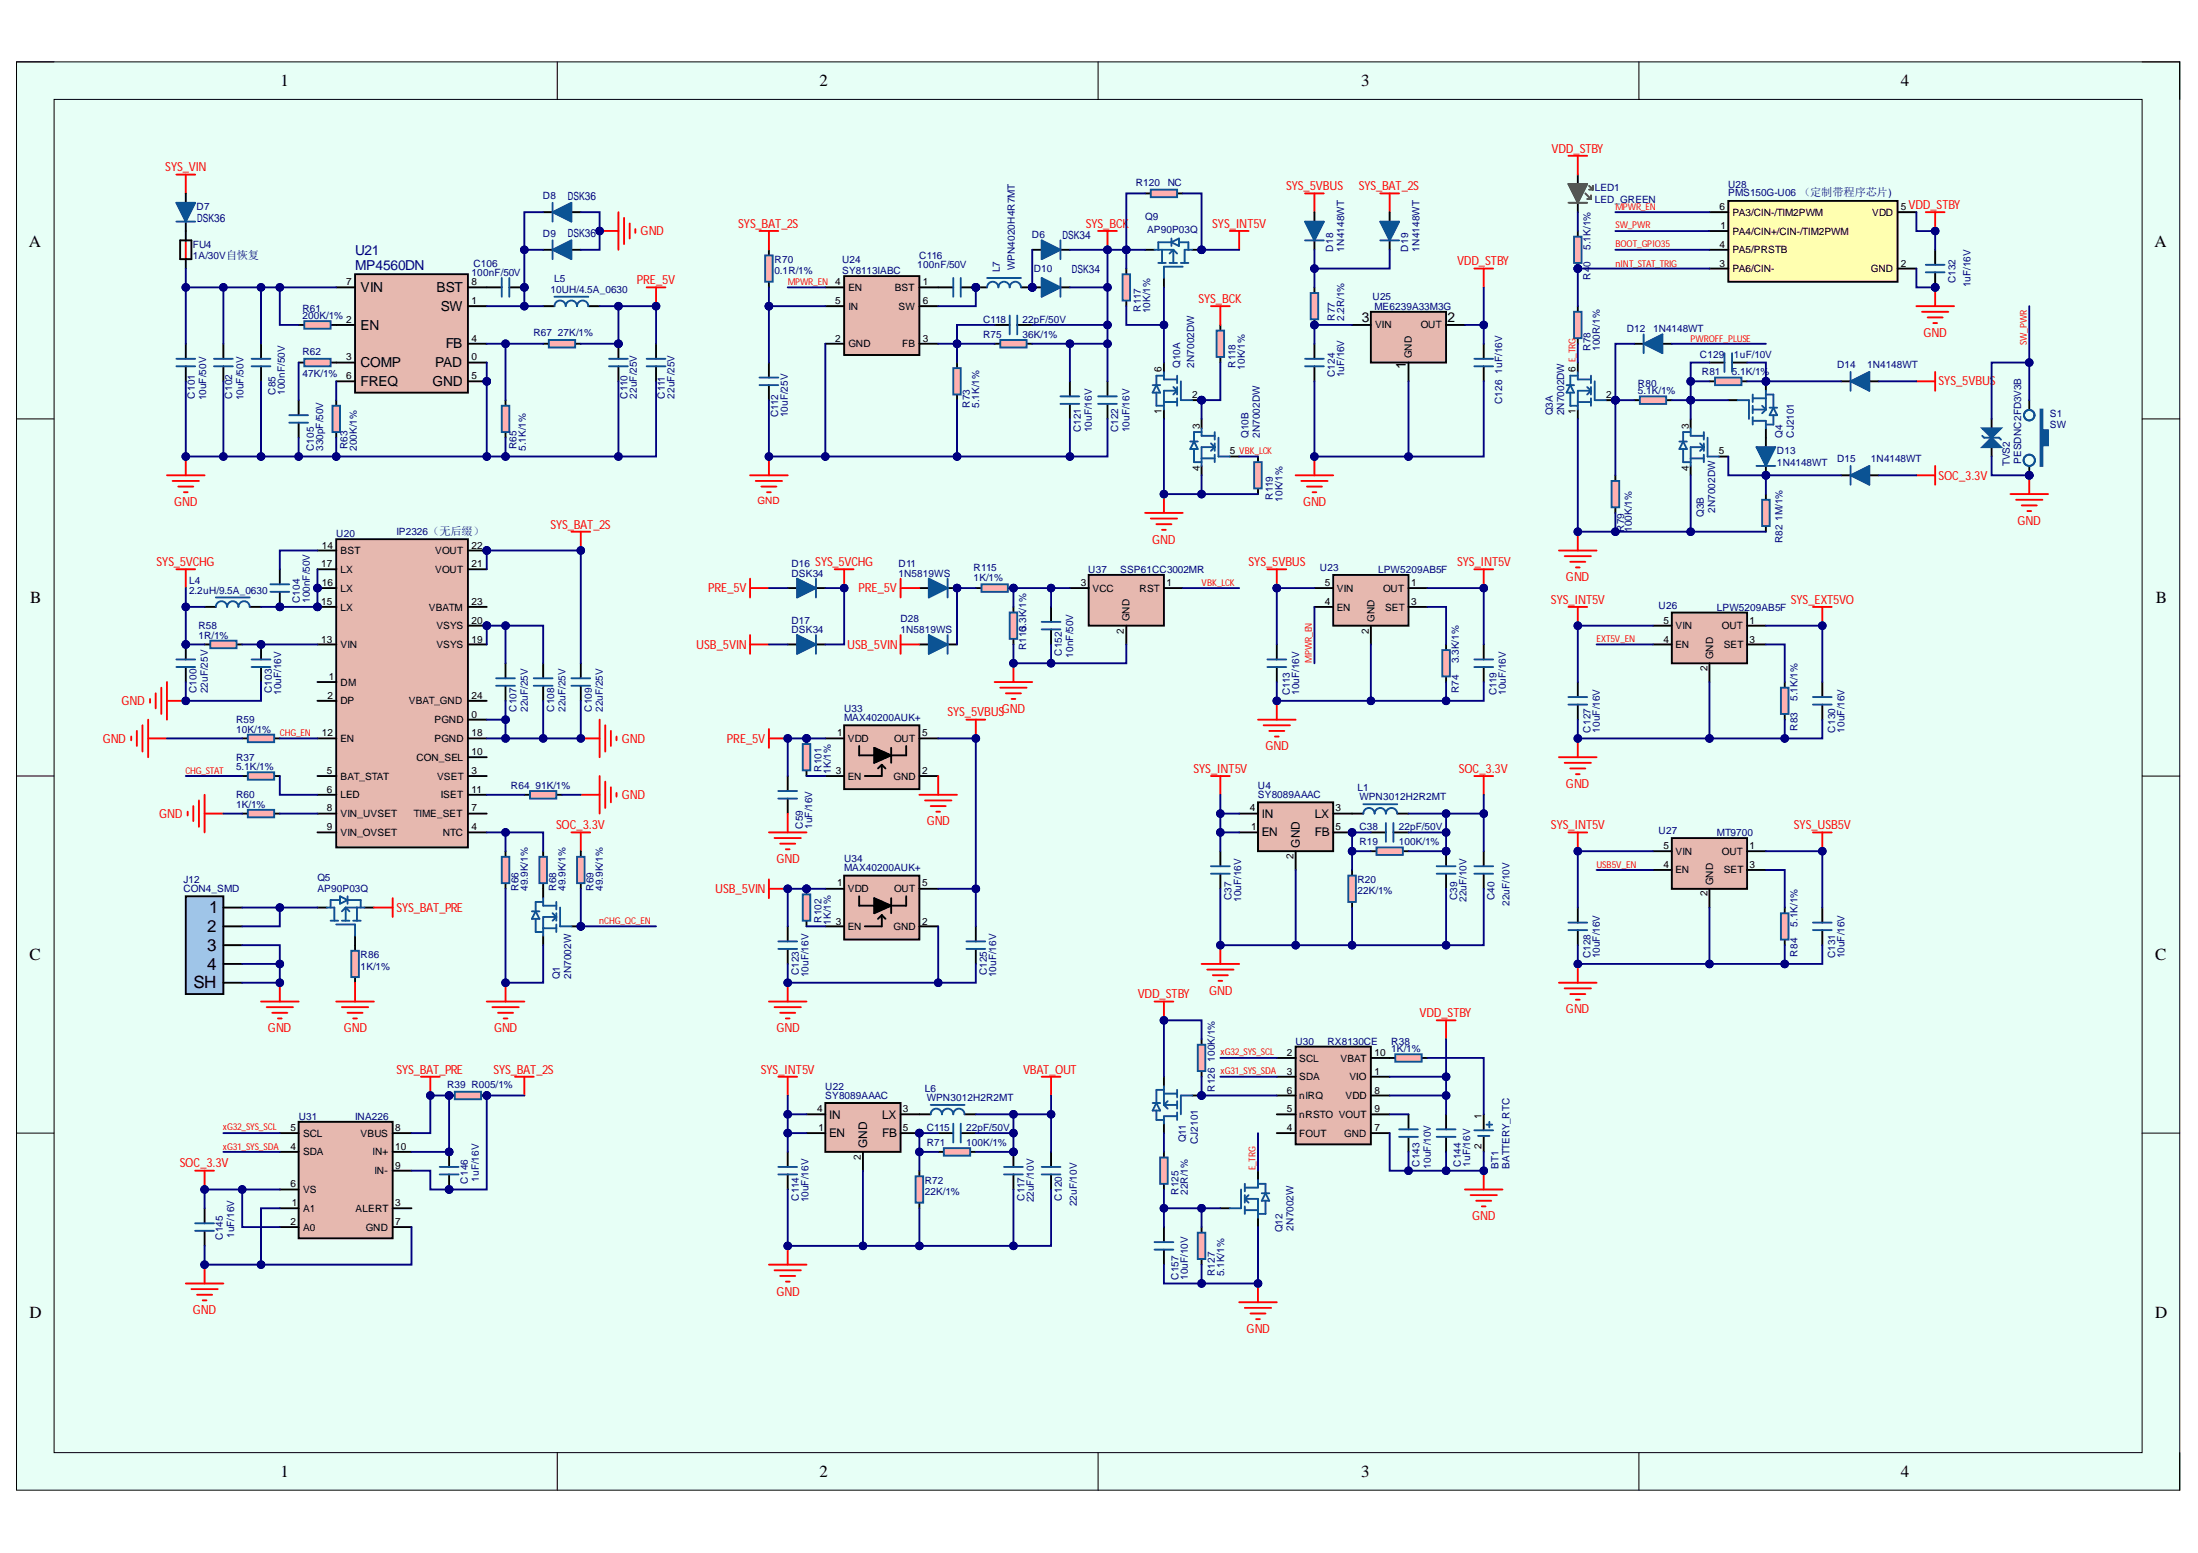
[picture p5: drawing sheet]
<svg xmlns="http://www.w3.org/2000/svg" width="297mm" height="210mm" viewBox="0 0 297 210" stroke-linecap="round" stroke-linejoin="round" font-family="sans-serif">
<defs><g id="words">
<g font-size="2.3">
<text x="37.9" y="11.7">1</text>
<text x="110.8" y="11.7">2</text>
<text x="184" y="11.7">3</text>
<text x="256.9" y="11.7">4</text>
<text x="3.9" y="33.3">A</text>
<text x="291.2" y="33.3">A</text>
<text x="4.1" y="81.5">B</text>
<text x="291.3" y="81.5">B</text>
<text x="28" y="126">2</text>
<text x="28.3" y="123.5">1</text>
<text x="4" y="129.8">C</text>
<text x="28" y="128.5">3</text>
<text x="28" y="131.1">4</text>
<text x="291.3" y="129.8">C</text>
<text x="26.1" y="133.6">SH</text>
<text x="4" y="178.1">D</text>
<text x="291.3" y="178.1">D</text>
<text x="37.9" y="199.6">1</text>
<text x="110.8" y="199.6">2</text>
<text x="184" y="199.6">3</text>
<text x="256.9" y="199.6">4</text>
</g>
<g font-size="1.9" fill="#000080">
<text x="48" y="34.4">U21</text>
<text x="48" y="36.4">MP4560DN</text>
</g>
<g font-size="1.9">
<text x="48.7" y="39.5">VIN</text>
<text x="59" y="39.5">BST</text>
<text x="48.7" y="44.6">EN</text>
<text x="59.6" y="42">SW</text>
<text x="60.2" y="47.1">FB</text>
<text x="184" y="43.5">3</text>
<text x="195.6" y="43.5">2</text>
<text x="48.7" y="52.2">FREQ</text>
<text x="48.7" y="49.6">COMP</text>
<text x="58.5" y="52.2">GND</text>
<text x="58.8" y="49.6">PAD</text>
<text x="190" y="49.9" transform="rotate(-90 190 49.9)">1</text>
</g>
<g font-size="1.7" fill="#f00">
<text x="22.3" y="23.2">SYS_VIN</text>
<text x="209.7" y="20.6">VDD_STBY</text>
<text x="173.8" y="25.7">SYS_5VBUS</text>
<text x="183.6" y="25.7">SYS_BAT_2S</text>
<text x="257.9" y="28.2">VDD_STBY</text>
<text x="86.6" y="31.8">GND</text>
<text x="99.8" y="30.8">SYS_BAT_2S</text>
<text x="146.7" y="30.8">SYS_BCK</text>
<text x="163.8" y="30.8">SYS_INT5V</text>
<text x="196.9" y="35.9">VDD_STBY</text>
<text x="86.1" y="38.4">PRE_5V</text>
<text x="162" y="40.9">SYS_BCK</text>
<text x="259.9" y="45.5">GND</text>
<text x="262" y="52.1">SYS_5VBUS</text>
<text x="262" y="64.9">SOC_3.3V</text>
<text x="23.5" y="68.4">GND</text>
<text x="74.4" y="71.5">SYS_BAT_2S</text>
<text x="176.1" y="68.4">GND</text>
<text x="272.6" y="70.9">GND</text>
<text x="21.2" y="76.5">SYS_5VCHG</text>
<text x="110.2" y="76.5">SYS_5VCHG</text>
<text x="155.7" y="73.5">GND</text>
<text x="168.7" y="76.5">SYS_5VBUS</text>
<text x="196.9" y="76.5">SYS_INT5V</text>
<text x="95.7" y="80.1">PRE_5V</text>
<text x="116" y="80.1">PRE_5V</text>
<text x="209.6" y="81.6">SYS_INT5V</text>
<text x="211.6" y="78.6">GND</text>
<text x="242" y="81.6">SYS_EXT5VO</text>
<text x="94.1" y="87.7">USB_5VIN</text>
<text x="114.5" y="87.7">USB_5VIN</text>
<text x="16.4" y="95.3">GND</text>
<text x="13.9" y="100.4">GND</text>
<text x="84" y="100.4">GND</text>
<text x="98.2" y="100.4">PRE_5V</text>
<text x="128" y="96.8">SYS_5VBUS</text>
<text x="135.4" y="96.3">GND</text>
<text x="171" y="101.4">GND</text>
<text x="84" y="108">GND</text>
<text x="161.3" y="104.4">SYS_INT5V</text>
<text x="197.2" y="104.4">SOC_3.3V</text>
<text x="211.6" y="106.5">GND</text>
<text x="21.5" y="110.5">GND</text>
<text x="75.1" y="112">SOC_3.3V</text>
<text x="125.2" y="111.5">GND</text>
<text x="209.6" y="112">SYS_INT5V</text>
<text x="242.4" y="112">SYS_USB5V</text>
<text x="104.9" y="116.7">GND</text>
<text x="53.6" y="123.3">SYS_BAT_PRE</text>
<text x="96.6" y="120.7">USB_5VIN</text>
<text x="153.7" y="135">VDD_STBY</text>
<text x="163.4" y="134.4">GND</text>
<text x="191.8" y="137.5">VDD_STBY</text>
<text x="211.6" y="137">GND</text>
<text x="36.2" y="139.5">GND</text>
<text x="46.5" y="139.5">GND</text>
<text x="66.8" y="139.5">GND</text>
<text x="104.9" y="139.5">GND</text>
<text x="53.6" y="145.1">SYS_BAT_PRE</text>
<text x="66.7" y="145.1">SYS_BAT_2S</text>
<text x="102.8" y="145.1">SYS_INT5V</text>
<text x="138.3" y="145.1">VBAT_OUT</text>
<text x="24.3" y="157.8">SOC_3.3V</text>
<text x="198.9" y="164.9">GND</text>
<text x="26.1" y="177.7">GND</text>
<text x="104.9" y="175.1">GND</text>
<text x="168.5" y="180.2">GND</text>
</g>
<g font-size="1.6">
<text x="170.5" y="110.5">IN</text>
<text x="170.5" y="113.1">EN</text>
<text x="177.7" y="113.1">FB</text>
<text x="177.7" y="110.5">LX</text>
<text x="175.7" y="114.6" transform="rotate(-90 175.7 114.6)">GND</text>
<text x="112" y="151.2">IN</text>
<text x="112" y="153.7">EN</text>
<text x="117.2" y="155.2" transform="rotate(-90 117.2 155.2)">GND</text>
<text x="119.2" y="153.7">FB</text>
<text x="119.2" y="151.2">LX</text>
</g>
<g font-size="1.4" fill="#000080">
<text x="26.6" y="28.4">D7</text>
<text x="73.4" y="26.9">D8</text>
<text x="153.5" y="25.1">R120</text>
<text x="154.8" y="29.7">Q9</text>
<text x="157.8" y="25.1">NC</text>
<text x="215.5" y="25.9">LED1</text>
<text x="215.5" y="27.4">LED_GREEN</text>
<text x="233.5" y="25.4">U28</text>
<text x="233.5" y="26.6">PMS150G-U06 （定制带程序芯片)</text>
<text x="26.1" y="33.5">FU4</text>
<text x="26.1" y="35">1A/30V自恢复</text>
<text x="73.4" y="32">D9</text>
<text x="104.7" y="35.5">R70</text>
<text x="113.8" y="35.5">U24</text>
<text x="124.2" y="35">C116</text>
<text x="139.4" y="32.2">D6</text>
<text x="155" y="31.5">AP90P03Q</text>
<text x="180.2" y="34" transform="rotate(-90 180.2 34)">D18</text>
<text x="181.7" y="34" transform="rotate(-90 181.7 34)">1N4148WT</text>
<text x="190.3" y="34" transform="rotate(-90 190.3 34)">D19</text>
<text x="191.8" y="34" transform="rotate(-90 191.8 34)">1N4148WT</text>
<text x="214.9" y="33.7" transform="rotate(-90 214.9 33.7)">5.1K/1%</text>
<text x="63.7" y="37.3">100nF/50V</text>
<text x="64" y="36">C106</text>
<text x="74.4" y="39.6">10UH/4.5A_0630</text>
<text x="74.9" y="38.1">L5</text>
<text x="104.7" y="37">0.1R/1%</text>
<text x="113.8" y="37">SY8113IABC</text>
<text x="124" y="36.3">100nF/50V</text>
<text x="135.1" y="36.8" transform="rotate(-90 135.1 36.8)">L7</text>
<text x="137.2" y="36.5" transform="rotate(-90 137.2 36.5)">WPN4020H4R7MT</text>
<text x="139.7" y="36.8">D10</text>
<text x="185.5" y="40.6">U25</text>
<text x="185.7" y="41.9">ME6239A33M3G</text>
<text x="214.9" y="37.8" transform="rotate(-90 214.9 37.8)">R4</text>
<text x="214.9" y="36" transform="rotate(-90 214.9 36)">0</text>
<text x="264.3" y="38.3" transform="rotate(-90 264.3 38.3)">C132</text>
<text x="266.3" y="38.8" transform="rotate(-90 266.3 38.8)">1uF/16V</text>
<text x="40.9" y="47.9">R62</text>
<text x="40.9" y="42.1">R61</text>
<text x="40.9" y="43.1">200K/1%</text>
<text x="72.1" y="45.4">R67</text>
<text x="75.4" y="45.4">27K/1%</text>
<text x="132.8" y="45.7">R75</text>
<text x="132.8" y="43.6">C118</text>
<text x="138.2" y="45.7">36K/1%</text>
<text x="138.2" y="43.6">22pF/50V</text>
<text x="154.2" y="42.1" transform="rotate(-90 154.2 42.1)">R117</text>
<text x="155.4" y="42.4" transform="rotate(-90 155.4 42.4)">10K/1%</text>
<text x="180.4" y="43.4" transform="rotate(-90 180.4 43.4)">R77</text>
<text x="181.7" y="43.4" transform="rotate(-90 181.7 43.4)">2.2R/1%</text>
<text x="214.9" y="47.4" transform="rotate(-90 214.9 47.4)">R78</text>
<text x="216.2" y="47.4" transform="rotate(-90 216.2 47.4)">100R/1%</text>
<text x="219.8" y="44.9">D12</text>
<text x="223.4" y="44.9">1N4148WT</text>
<text x="26.3" y="53.9" transform="rotate(-90 26.3 53.9)">C101</text>
<text x="31.4" y="53.9" transform="rotate(-90 31.4 53.9)">C102</text>
<text x="37.2" y="53.4" transform="rotate(-90 37.2 53.4)">C85</text>
<text x="38.5" y="53.4" transform="rotate(-90 38.5 53.4)">100nF/50V</text>
<text x="40.9" y="51">47K/1%</text>
<text x="84.8" y="53.9" transform="rotate(-90 84.8 53.9)">C110</text>
<text x="86.1" y="53.9" transform="rotate(-90 86.1 53.9)">22uF/25V</text>
<text x="89.9" y="53.9" transform="rotate(-90 89.9 53.9)">C111</text>
<text x="91.1" y="53.9" transform="rotate(-90 91.1 53.9)">22uF/25V</text>
<text x="159.5" y="49.7" transform="rotate(-90 159.5 49.7)">Q10A</text>
<text x="161.4" y="49.7" transform="rotate(-90 161.4 49.7)">2N7002DW</text>
<text x="166.9" y="49.7" transform="rotate(-90 166.9 49.7)">R118</text>
<text x="168.2" y="50" transform="rotate(-90 168.2 50)">10K/1%</text>
<text x="180.4" y="51" transform="rotate(-90 180.4 51)">C124</text>
<text x="181.7" y="51" transform="rotate(-90 181.7 51)">1uF/16V</text>
<text x="203" y="50.5" transform="rotate(-90 203 50.5)">1uF/16V</text>
<text x="221.4" y="52.3">R80</text>
<text x="221.4" y="53.3">5.1K/1%</text>
<text x="229.7" y="48.5">C129</text>
<text x="230" y="50.7">R81</text>
<text x="234.1" y="50.7">5.1K/1%</text>
<text x="234.3" y="48.5">1uF/10V</text>
<text x="248.3" y="49.7">D14</text>
<text x="252.3" y="49.7">1N4148WT</text>
<text x="27.8" y="54.1" transform="rotate(-90 27.8 54.1)">10uF/50V</text>
<text x="32.9" y="54.1" transform="rotate(-90 32.9 54.1)">10uF/50V</text>
<text x="105.2" y="56.4" transform="rotate(-90 105.2 56.4)">C112</text>
<text x="106.4" y="56.4" transform="rotate(-90 106.4 56.4)">10uF/25V</text>
<text x="131.1" y="55.1" transform="rotate(-90 131.1 55.1)">R73</text>
<text x="132.3" y="55.1" transform="rotate(-90 132.3 55.1)">5.1K/1%</text>
<text x="146" y="58.4" transform="rotate(-90 146 58.4)">C121</text>
<text x="147.6" y="58.4" transform="rotate(-90 147.6 58.4)">10uF/16V</text>
<text x="151.1" y="58.4" transform="rotate(-90 151.1 58.4)">C122</text>
<text x="152.6" y="58.4" transform="rotate(-90 152.6 58.4)">10uF/16V</text>
<text x="168.7" y="59.2" transform="rotate(-90 168.7 59.2)">Q10B</text>
<text x="170.2" y="59.2" transform="rotate(-90 170.2 59.2)">2N7002DW</text>
<text x="203" y="54.6" transform="rotate(-90 203 54.6)">C126</text>
<text x="209.9" y="56.1" transform="rotate(-90 209.9 56.1)">Q3A</text>
<text x="211.4" y="56.1" transform="rotate(-90 211.4 56.1)">2N7002DW</text>
<text x="240.9" y="59.2" transform="rotate(-90 240.9 59.2)">Q4</text>
<text x="242.4" y="59.2" transform="rotate(-90 242.4 59.2)">CJ2101</text>
<text x="277" y="56.3">S1</text>
<text x="277" y="57.8">SW</text>
<text x="42.4" y="61" transform="rotate(-90 42.4 61)">C105</text>
<text x="43.7" y="61" transform="rotate(-90 43.7 61)">330pF/50V</text>
<text x="47" y="60.7" transform="rotate(-90 47 60.7)">R63</text>
<text x="48.2" y="61" transform="rotate(-90 48.2 61)">200K/1%</text>
<text x="69.8" y="60.7" transform="rotate(-90 69.8 60.7)">R65</text>
<text x="71.1" y="61" transform="rotate(-90 71.1 61)">5.1K/1%</text>
<text x="240.1" y="61.4">D13</text>
<text x="240.1" y="63">1N4148WT</text>
<text x="248.3" y="62.5">D15</text>
<text x="252.8" y="62.5">1N4148WT</text>
<text x="271.6" y="63" transform="rotate(-90 271.6 63)">TVS2</text>
<text x="273.1" y="62.7" transform="rotate(-90 273.1 62.7)">PESDNC2FD3V3B</text>
<text x="172" y="67.6" transform="rotate(-90 172 67.6)">R119</text>
<text x="173.3" y="67.8" transform="rotate(-90 173.3 67.8)">10K/1%</text>
<text x="219.5" y="71.9" transform="rotate(-90 219.5 71.9)">R79</text>
<text x="220.5" y="71.9" transform="rotate(-90 220.5 71.9)">100K/1%</text>
<text x="230.2" y="69.8" transform="rotate(-90 230.2 69.8)">Q3B</text>
<text x="231.8" y="69.3" transform="rotate(-90 231.8 69.3)">2N7002DW</text>
<text x="240.9" y="70.4" transform="rotate(-90 240.9 70.4)">1M/1%</text>
<text x="45.4" y="72.6">U20</text>
<text x="53.6" y="72.3">IP2326（无后缀）</text>
<text x="107" y="76.7">D16</text>
<text x="107" y="78">DSK34</text>
<text x="121.4" y="76.7">D11</text>
<text x="121.4" y="78">1N5819WS</text>
<text x="131.6" y="77.2">R115</text>
<text x="147.1" y="77.5">U37</text>
<text x="151.4" y="77.5">SSP61CC3002MR</text>
<text x="178.4" y="77.2">U23</text>
<text x="186.2" y="77.5">LPW5209AB5F</text>
<text x="240.9" y="73.4" transform="rotate(-90 240.9 73.4)">R82</text>
<text x="25.6" y="79">L4</text>
<text x="25.6" y="80.2">2.2uH/9.5A_0630</text>
<text x="40.5" y="81.5" transform="rotate(-90 40.5 81.5)">C104</text>
<text x="41.9" y="81.5" transform="rotate(-90 41.9 81.5)">100nF/50V</text>
<text x="131.6" y="78.5">1K/1%</text>
<text x="224.2" y="82.3">U26</text>
<text x="232" y="82.5">LPW5209AB5F</text>
<text x="26.8" y="85.1">R58</text>
<text x="26.8" y="86.3">1R/1%</text>
<text x="107" y="84.3">D17</text>
<text x="107" y="85.6">DSK34</text>
<text x="121.7" y="84.1">D28</text>
<text x="121.7" y="85.6">1N5819WS</text>
<text x="138.7" y="87.9" transform="rotate(-90 138.7 87.9)">R1163.3K/1%</text>
<text x="143.5" y="88.6" transform="rotate(-90 143.5 88.6)">C152</text>
<text x="145" y="88.9" transform="rotate(-90 145 88.9)">10nF/50V</text>
<text x="197.2" y="89.6" transform="rotate(-90 197.2 89.6)">3.3K/1%</text>
<text x="26.6" y="93.7" transform="rotate(-90 26.6 93.7)">C100</text>
<text x="28.1" y="93.7" transform="rotate(-90 28.1 93.7)">22uF/25V</text>
<text x="36.7" y="93.7" transform="rotate(-90 36.7 93.7)">C103</text>
<text x="38" y="93.9" transform="rotate(-90 38 93.9)">10uF/16V</text>
<text x="174.3" y="93.9" transform="rotate(-90 174.3 93.9)">C113</text>
<text x="175.6" y="93.9" transform="rotate(-90 175.6 93.9)">10uF/16V</text>
<text x="197.2" y="93.7" transform="rotate(-90 197.2 93.7)">R74</text>
<text x="202.2" y="93.9" transform="rotate(-90 202.2 93.9)">C119</text>
<text x="203.5" y="93.9" transform="rotate(-90 203.5 93.9)">10uF/16V</text>
<text x="242.9" y="94.7" transform="rotate(-90 242.9 94.7)">5.1K/1%</text>
<text x="31.9" y="97.7">R59</text>
<text x="31.9" y="99">10K/1%</text>
<text x="69.8" y="96.2" transform="rotate(-90 69.8 96.2)">C107</text>
<text x="71.3" y="96.2" transform="rotate(-90 71.3 96.2)">22uF/25V</text>
<text x="74.9" y="96.2" transform="rotate(-90 74.9 96.2)">C108</text>
<text x="76.4" y="96.2" transform="rotate(-90 76.4 96.2)">22uF/25V</text>
<text x="80" y="96.2" transform="rotate(-90 80 96.2)">C109</text>
<text x="81.5" y="96.2" transform="rotate(-90 81.5 96.2)">22uF/25V</text>
<text x="114.1" y="96.2">U33</text>
<text x="114.1" y="97.5">MAX40200AUK+</text>
<text x="214.9" y="99" transform="rotate(-90 214.9 99)">C127</text>
<text x="216.2" y="99" transform="rotate(-90 216.2 99)">10uF/16V</text>
<text x="242.9" y="98.8" transform="rotate(-90 242.9 98.8)">R83</text>
<text x="248" y="99" transform="rotate(-90 248 99)">C130</text>
<text x="249.3" y="99" transform="rotate(-90 249.3 99)">10uF/16V</text>
<text x="31.9" y="107.9">R60</text>
<text x="31.9" y="102.8">R37</text>
<text x="31.9" y="104.1">5.1K/1%</text>
<text x="69" y="106.6">R64</text>
<text x="72.3" y="106.6">91K/1%</text>
<text x="111" y="104.3" transform="rotate(-90 111 104.3)">R101</text>
<text x="112.3" y="104.6" transform="rotate(-90 112.3 104.6)">1K/1%</text>
<text x="170" y="106.6">U4</text>
<text x="170" y="107.9">SY8089AAAC</text>
<text x="183.5" y="106.9">L1</text>
<text x="31.9" y="109.2">1K/1%</text>
<text x="108.5" y="112" transform="rotate(-90 108.5 112)">C59</text>
<text x="109.7" y="112" transform="rotate(-90 109.7 112)">1uF/16V</text>
<text x="183.7" y="108.1">WPN3012H2R2MT</text>
<text x="183.7" y="112.2">C38</text>
<text x="189" y="112.2">22pF/50V</text>
<text x="224.2" y="112.7">U27</text>
<text x="232" y="113">MT9700</text>
<text x="24.8" y="119.3">J12</text>
<text x="42.9" y="119.1">Q5</text>
<text x="114.1" y="116.5">U34</text>
<text x="114.1" y="117.8">MAX40200AUK+</text>
<text x="183.5" y="119.3">R20</text>
<text x="183.7" y="114.2">R19</text>
<text x="189" y="114.2">100K/1%</text>
<text x="24.8" y="120.6">CON4_SMD</text>
<text x="42.9" y="120.6">AP90P03Q</text>
<text x="70.1" y="120.4" transform="rotate(-90 70.1 120.4)">R66</text>
<text x="71.3" y="120.4" transform="rotate(-90 71.3 120.4)">49.9K/1%</text>
<text x="75.1" y="120.4" transform="rotate(-90 75.1 120.4)">R68</text>
<text x="76.4" y="120.4" transform="rotate(-90 76.4 120.4)">49.9K/1%</text>
<text x="80.2" y="120.4" transform="rotate(-90 80.2 120.4)">R69</text>
<text x="81.5" y="120.4" transform="rotate(-90 81.5 120.4)">49.9K/1%</text>
<text x="111" y="124.7" transform="rotate(-90 111 124.7)">R102</text>
<text x="112.3" y="125" transform="rotate(-90 112.3 125)">1K/1%</text>
<text x="166.4" y="121.7" transform="rotate(-90 166.4 121.7)">C37</text>
<text x="167.7" y="121.9" transform="rotate(-90 167.7 121.9)">10uF/16V</text>
<text x="183.5" y="120.8">22K/1%</text>
<text x="196.9" y="121.7" transform="rotate(-90 196.9 121.7)">C39</text>
<text x="198.2" y="121.9" transform="rotate(-90 198.2 121.9)">22uF/10V</text>
<text x="202" y="121.7" transform="rotate(-90 202 121.7)">C40</text>
<text x="204" y="122.4" transform="rotate(-90 204 122.4)">22uF/10V</text>
<text x="242.9" y="125.2" transform="rotate(-90 242.9 125.2)">5.1K/1%</text>
<text x="48.7" y="129.5">R86</text>
<text x="48.7" y="131.1">1K/1%</text>
<text x="108" y="131.8" transform="rotate(-90 108 131.8)">C123</text>
<text x="133.4" y="131.8" transform="rotate(-90 133.4 131.8)">C125</text>
<text x="214.9" y="129.5" transform="rotate(-90 214.9 129.5)">C128</text>
<text x="216.2" y="129.5" transform="rotate(-90 216.2 129.5)">10uF/16V</text>
<text x="242.9" y="129.3" transform="rotate(-90 242.9 129.3)">R84</text>
<text x="248" y="129.5" transform="rotate(-90 248 129.5)">C131</text>
<text x="249.3" y="129.5" transform="rotate(-90 249.3 129.5)">10uF/16V</text>
<text x="75.6" y="132.3" transform="rotate(-90 75.6 132.3)">Q1</text>
<text x="77.2" y="132.3" transform="rotate(-90 77.2 132.3)">2N7002W</text>
<text x="109.2" y="132.1" transform="rotate(-90 109.2 132.1)">10uF/16V</text>
<text x="134.6" y="132.1" transform="rotate(-90 134.6 132.1)">10uF/16V</text>
<text x="164.2" y="143.5" transform="rotate(-90 164.2 143.5)">100K/1%</text>
<text x="175.1" y="141.2">U30</text>
<text x="179.4" y="141.2">RX8130CE</text>
<text x="188" y="141.2">R38</text>
<text x="188" y="142.2">1K/1%</text>
<text x="60.4" y="147">R39 R005/1%</text>
<text x="111.5" y="147.3">U22</text>
<text x="111.5" y="148.6">SY8089AAAC</text>
<text x="125" y="147.5">L6</text>
<text x="125.2" y="148.8">WPN3012H2R2MT</text>
<text x="164.2" y="147.5" transform="rotate(-90 164.2 147.5)">R126</text>
<text x="40.4" y="151.4">U31</text>
<text x="48" y="151.4">INA226</text>
<text x="125.2" y="154.9">R71</text>
<text x="125.2" y="152.9">C115</text>
<text x="130.6" y="154.9">100K/1%</text>
<text x="130.6" y="152.9">22pF/50V</text>
<text x="160.3" y="154.4" transform="rotate(-90 160.3 154.4)">Q11</text>
<text x="161.9" y="154.7" transform="rotate(-90 161.9 154.7)">CJ2101</text>
<text x="63.2" y="160" transform="rotate(-90 63.2 160)">C146</text>
<text x="64.7" y="159.7" transform="rotate(-90 64.7 159.7)">1uF/16V</text>
<text x="125" y="160">R72</text>
<text x="125" y="161.5">22K/1%</text>
<text x="159.2" y="161.5" transform="rotate(-90 159.2 161.5)">R125</text>
<text x="160.5" y="161.5" transform="rotate(-90 160.5 161.5)">22R/1%</text>
<text x="191.8" y="157.7" transform="rotate(-90 191.8 157.7)">C143</text>
<text x="193.4" y="157.9" transform="rotate(-90 193.4 157.9)">10uF/10V</text>
<text x="197.4" y="157.7" transform="rotate(-90 197.4 157.7)">C144</text>
<text x="198.7" y="157.7" transform="rotate(-90 198.7 157.7)">1uF/16V</text>
<text x="202.5" y="157.9" transform="rotate(-90 202.5 157.9)">BT1</text>
<text x="204" y="157.9" transform="rotate(-90 204 157.9)">BATTERY_RTC</text>
<text x="30.1" y="167.6" transform="rotate(-90 30.1 167.6)">C145</text>
<text x="31.6" y="167.3" transform="rotate(-90 31.6 167.3)">1uF/16V</text>
<text x="108" y="162.3" transform="rotate(-90 108 162.3)">C114</text>
<text x="109.2" y="162.5" transform="rotate(-90 109.2 162.5)">10uF/16V</text>
<text x="138.4" y="162.3" transform="rotate(-90 138.4 162.3)">C117</text>
<text x="139.7" y="162.5" transform="rotate(-90 139.7 162.5)">22uF/10V</text>
<text x="143.5" y="162.3" transform="rotate(-90 143.5 162.3)">C120</text>
<text x="145.5" y="163" transform="rotate(-90 145.5 163)">22uF/10V</text>
<text x="173.3" y="166.6" transform="rotate(-90 173.3 166.6)">Q12</text>
<text x="174.8" y="166.3" transform="rotate(-90 174.8 166.3)">2N7002W</text>
<text x="159.2" y="173" transform="rotate(-90 159.2 173)">C157</text>
<text x="160.5" y="173" transform="rotate(-90 160.5 173)">10uF/10V</text>
<text x="164.2" y="172.5" transform="rotate(-90 164.2 172.5)">R127</text>
<text x="165.4" y="172.5" transform="rotate(-90 165.4 172.5)">5.1K/1%</text>
</g>
<g font-size="1.4">
<text x="232.4" y="28.4">6</text>
<text x="234.1" y="29.2">PA3/CIN-/TIM2PWM</text>
<text x="253" y="29.2">VDD</text>
<text x="256.9" y="28.4">5</text>
<text x="232.4" y="33.5">4</text>
<text x="232.5" y="31">1</text>
<text x="234.1" y="31.7">PA4/CIN+/CIN-/TIM2PWM</text>
<text x="234.1" y="34.2">PA5/PRSTB</text>
<text x="46.8" y="38.6">7</text>
<text x="63.7" y="38.6">8</text>
<text x="63.7" y="41.1">1</text>
<text x="112.9" y="38.6">4</text>
<text x="112.9" y="41.1">5</text>
<text x="114.7" y="39.3">EN</text>
<text x="114.7" y="41.9">IN</text>
<text x="120.9" y="39.3">BST</text>
<text x="121.4" y="41.9">SW</text>
<text x="124.7" y="38.6">1</text>
<text x="124.7" y="41.1">6</text>
<text x="232.4" y="36">3</text>
<text x="234.1" y="36.8">PA6/CIN-</text>
<text x="252.8" y="36.8">GND</text>
<text x="256.9" y="36">2</text>
<text x="46.8" y="43.6">2</text>
<text x="63.7" y="46.2">4</text>
<text x="112.9" y="46.2">2</text>
<text x="114.7" y="46.9">GND</text>
<text x="121.9" y="46.9">FB</text>
<text x="124.7" y="46.2">3</text>
<text x="185.8" y="44.4">VIN</text>
<text x="192" y="44.4">OUT</text>
<text x="46.8" y="51.2">6</text>
<text x="46.8" y="48.7">3</text>
<text x="63.7" y="51.2">5</text>
<text x="63.7" y="48.7">0</text>
<text x="157" y="50.2" transform="rotate(-90 157 50.2)">6</text>
<text x="161.1" y="53.8">2</text>
<text x="190.8" y="48.5" transform="rotate(-90 190.8 48.5)">GND</text>
<text x="212.9" y="50.2" transform="rotate(-90 212.9 50.2)">6 E_TRG</text>
<text x="217" y="53.8">2</text>
<text x="157" y="55.9" transform="rotate(-90 157 55.9)">1</text>
<text x="162.1" y="57.9" transform="rotate(-90 162.1 57.9)">3</text>
<text x="212.9" y="55.9" transform="rotate(-90 212.9 55.9)">1</text>
<text x="228.2" y="57.9" transform="rotate(-90 228.2 57.9)">3</text>
<text x="162.1" y="63.7" transform="rotate(-90 162.1 63.7)">4</text>
<text x="166.2" y="61.4">5 VBK_LCK</text>
<text x="228.2" y="63.7" transform="rotate(-90 228.2 63.7)">4</text>
<text x="232.3" y="61.4">5</text>
<text x="43.4" y="76.7">17</text>
<text x="43.5" y="74.2">14</text>
<text x="46" y="74.9">BST</text>
<text x="46" y="77.5">LX</text>
<text x="58.8" y="77.5">VOUT</text>
<text x="58.8" y="74.9">VOUT</text>
<text x="63.7" y="76.7">21</text>
<text x="63.7" y="74.2">22</text>
<text x="43.4" y="81.8">15</text>
<text x="43.5" y="79.2">16</text>
<text x="46" y="82.5">LX</text>
<text x="46" y="80">LX</text>
<text x="58" y="82.5">VBATM</text>
<text x="63.7" y="81.8">23</text>
<text x="146" y="79.2">3</text>
<text x="147.7" y="80">VCC</text>
<text x="152.6" y="84" transform="rotate(-90 152.6 84)">GND</text>
<text x="154" y="80">RST</text>
<text x="157.6" y="79.2">1</text>
<text x="179.1" y="79.2">5</text>
<text x="179.1" y="81.8">4</text>
<text x="180.7" y="80">VIN</text>
<text x="180.7" y="82.5">EN</text>
<text x="186.9" y="80">OUT</text>
<text x="187.2" y="82.5">SET</text>
<text x="190.7" y="81.8">3</text>
<text x="190.7" y="79.2">1</text>
<text x="43.4" y="86.8">13</text>
<text x="46" y="87.6">VIN</text>
<text x="59" y="87.6">VSYS</text>
<text x="59" y="85.1">VSYS</text>
<text x="63.7" y="86.8">19</text>
<text x="63.7" y="84.3">20</text>
<text x="151.9" y="85.7" transform="rotate(-90 151.9 85.7)">2</text>
<text x="185" y="85.7" transform="rotate(-90 185 85.7)">2</text>
<text x="185.7" y="84.1" transform="rotate(-90 185.7 84.1)">GND</text>
<text x="224.8" y="84.3">5</text>
<text x="224.8" y="86.8">4</text>
<text x="226.4" y="85.1">VIN</text>
<text x="226.4" y="87.6">EN</text>
<text x="231.5" y="89.1" transform="rotate(-90 231.5 89.1)">GND</text>
<text x="232.7" y="85.1">OUT</text>
<text x="233" y="87.6">SET</text>
<text x="236.4" y="86.8">3</text>
<text x="236.4" y="84.3">1</text>
<text x="44.3" y="94.5">2</text>
<text x="44.4" y="91.9">1</text>
<text x="46" y="92.7">DM</text>
<text x="46" y="95.2">DP</text>
<text x="55.3" y="95.2">VBAT_GND</text>
<text x="63.7" y="94.5">24</text>
<text x="230.8" y="90.7" transform="rotate(-90 230.8 90.7)">2</text>
<text x="43.5" y="99.5">12</text>
<text x="46" y="100.3">EN</text>
<text x="58.7" y="100.3">PGND</text>
<text x="58.7" y="97.7">PGND</text>
<text x="63.7" y="99.5">18</text>
<text x="63.7" y="97">0</text>
<text x="113.1" y="99.5">1</text>
<text x="114.6" y="100.3">VDD</text>
<text x="120.8" y="100.3">OUT</text>
<text x="124.6" y="99.5">5</text>
<text x="44.2" y="104.6">5</text>
<text x="44.2" y="107.1">6</text>
<text x="46" y="105.4">BAT_STAT</text>
<text x="46" y="107.9">LED</text>
<text x="56.3" y="102.8">CON_SEL</text>
<text x="59.1" y="105.4">VSET</text>
<text x="59.6" y="107.9">ISET</text>
<text x="63.7" y="104.6">3</text>
<text x="63.7" y="102.1">10</text>
<text x="63.7" y="107.1">11</text>
<text x="113" y="104.6">3</text>
<text x="114.6" y="105.4">EN</text>
<text x="120.7" y="105.4">GND</text>
<text x="124.6" y="104.6">2</text>
<text x="44.2" y="109.7">8</text>
<text x="44.2" y="112.2">9</text>
<text x="46" y="110.4">VIN_UVSET</text>
<text x="46" y="113">VIN_OVSET</text>
<text x="55.9" y="110.4">TIME_SET</text>
<text x="59.8" y="113">NTC</text>
<text x="63.7" y="112.2">4</text>
<text x="63.7" y="109.7">7</text>
<text x="168.9" y="109.7">4</text>
<text x="169.1" y="112.2">1</text>
<text x="180.5" y="112.2">5</text>
<text x="180.5" y="109.7">3</text>
<text x="113.1" y="119.8">1</text>
<text x="124.6" y="119.8">5</text>
<text x="174.8" y="116.1" transform="rotate(-90 174.8 116.1)">2</text>
<text x="224.8" y="114.7">5</text>
<text x="224.8" y="117.3">4</text>
<text x="226.4" y="115.5">VIN</text>
<text x="226.4" y="118">EN</text>
<text x="231.5" y="119.6" transform="rotate(-90 231.5 119.6)">GND</text>
<text x="232.7" y="115.5">OUT</text>
<text x="233" y="118">SET</text>
<text x="236.4" y="117.3">3</text>
<text x="236.4" y="114.7">1</text>
<text x="113" y="125">3</text>
<text x="114.6" y="120.6">VDD</text>
<text x="114.6" y="125.7">EN</text>
<text x="120.7" y="125.7">GND</text>
<text x="120.8" y="120.6">OUT</text>
<text x="124.6" y="125">2</text>
<text x="230.8" y="121.2" transform="rotate(-90 230.8 121.2)">2</text>
<text x="173.9" y="142.7">2</text>
<text x="175.6" y="143.5">SCL</text>
<text x="181.2" y="143.5">VBAT</text>
<text x="185.7" y="142.7">10</text>
<text x="173.9" y="145.3">3</text>
<text x="173.9" y="147.8">6</text>
<text x="175.6" y="146">SDA</text>
<text x="175.6" y="148.6">nIRQ</text>
<text x="181.8" y="148.6">VDD</text>
<text x="182.4" y="146">VIO</text>
<text x="185.7" y="145.3">1</text>
<text x="185.7" y="147.8">8</text>
<text x="39.3" y="155.4">4</text>
<text x="39.3" y="152.9">5</text>
<text x="41" y="153.6">SCL</text>
<text x="48.7" y="153.6">VBUS</text>
<text x="53.4" y="152.9">8</text>
<text x="53.4" y="155.4">10</text>
<text x="110.4" y="150.3">4</text>
<text x="110.6" y="152.9">1</text>
<text x="122" y="152.9">5</text>
<text x="122" y="150.3">3</text>
<text x="173.9" y="152.9">4</text>
<text x="173.9" y="150.3">5</text>
<text x="175.6" y="153.6">FOUT</text>
<text x="175.6" y="151.1">nRSTO VOUT</text>
<text x="181.7" y="153.6">GND</text>
<text x="185.7" y="152.9">7</text>
<text x="185.7" y="150.3">9</text>
<text x="200.2" y="155.2" transform="rotate(-90 200.2 155.2)">2</text>
<text x="200.2" y="151.3" transform="rotate(-90 200.2 151.3)">1</text>
<text x="39.3" y="160.5">6</text>
<text x="41" y="156.2">SDA</text>
<text x="41" y="161.2">VS</text>
<text x="50.3" y="156.2">IN+</text>
<text x="50.6" y="158.7">IN-</text>
<text x="53.4" y="157.9">9</text>
<text x="116.3" y="156.8" transform="rotate(-90 116.3 156.8)">2</text>
<text x="39.3" y="165.6">2</text>
<text x="39.4" y="163">1</text>
<text x="41" y="163.8">A1</text>
<text x="41" y="166.3">A0</text>
<text x="48.1" y="163.8">ALERT</text>
<text x="49.4" y="166.3">GND</text>
<text x="53.4" y="163">3</text>
<text x="53.4" y="165.6">7</text>
</g>
<text font-size="1.4" fill="#f00" x="102.4" y="68.1">GND</text>
<g font-size="1.3" fill="#f00">
<text x="218.3" y="28.3">MPWR_EN</text>
<text x="218.3" y="30.9">SW_PWR</text>
<text x="218.3" y="33.4">BOOT_GPIO35</text>
<text x="106.4" y="38.6">MPWR_EN</text>
<text x="218.3" y="36">nINT_STAT_TRIG</text>
<text x="228.5" y="46.2">PWROFF_PLUSE</text>
<text x="273.9" y="46.7" transform="rotate(-90 273.9 46.7)">SW_PWR</text>
<text x="162.4" y="79.1">VBK_LCK</text>
<text x="177.3" y="89.6" transform="rotate(-90 177.3 89.6)">MPWR_EN</text>
<text x="215.8" y="86.8">EXT5V_EN</text>
<text x="37.8" y="99.5">CHG_EN</text>
<text x="25" y="104.6">CHG_STAT</text>
<text x="215.8" y="117.3">USB5V_EN</text>
<text x="81" y="124.9">nCHG_QC_EN</text>
<text x="164.9" y="142.6">xG32_SYS_SCL</text>
<text x="164.9" y="145.2">xG31_SYS_SDA</text>
<text x="30.1" y="152.8">xG32_SYS_SCL</text>
<text x="30.1" y="155.4">xG31_SYS_SDA</text>
<text x="169.7" y="158.2" transform="rotate(-90 169.7 158.2)">E_TRG</text>
</g>
</g></defs>
<path d="M2.2 8.4h292.4v193h-292.4z" fill-rule="evenodd" fill="#e7fff6"/>
<path d="M2.2 8.4h292.4v193h-292.4z" fill="none" stroke="#000" stroke-width=".14"/>
<path d="M7.3 13.4h282.2v182.9h-282.2z" fill-rule="evenodd" fill="#e7fff6"/>
<g fill="none" stroke="#000" stroke-width=".14">
<path d="M2.2 8.4h5.1M7.3 13.4h282.2v182.9h-282.2zM75.3 8.4v5M148.4 8.4v5M221.5 8.4v5M289.5 8.4h5.1v5M2.2 56.6h5.1M289.5 56.6h5.1M2.2 104.9h5.1M289.5 104.9h5.1M2.2 153.2h5.1M289.5 153.2h5.1"/>
<path d="M75.3 196.3v5.1M148.4 196.3v5.1M221.5 196.3v5.1M294.6 196.3v5.1"/>
</g>
<circle cx="182.7" cy="112.5" r=".51" fill="#000080"/>
<circle cx="182.7" cy="112.5" r=".51" fill="none" stroke="#000080" stroke-width=".14"/>
<path d="M170 108.4h10.2v6.6h-10.2z" fill-rule="evenodd" fill="#e6b8af"/>
<path d="M167.5 110h2.5M167.5 112.5h2.5M170 108.4h10.2v6.6h-10.2zM175.1 115v2.6M180.2 112.5h2.5" fill="none" stroke="#000" stroke-width=".25"/>
<circle cx="182.7" cy="112.5" r=".51" fill="#000080"/>
<circle cx="182.7" cy="112.5" r=".51" fill="none" stroke="#000080" stroke-width=".14"/>
<path d="M164.9 115v2.1M164.9 118.1v2M180.2 110h4M185.3 115h.7M188.8 110h1.5M189.6 115h.7" fill="none" stroke="#000" stroke-width=".25"/>
<path d="M163.6 118.1h2.6M163.6 117.1h2.6M184.2 110a.76 .76 0 0 1 .8-.8 .76 .76 0 0 1 .8 .8 .76 .76 0 0 1 .7-.8 .76 .76 0 0 1 .8 .8 .77 .77 0 0 1 .8-.8 .77 .77 0 0 1 .7 .8M184.2 108.7h4.6" fill="none" stroke="#0b5394" stroke-width=".25"/>
<path d="M186 114.5h3.6v1.1h-3.6z" fill-rule="evenodd" fill="#ffafaf"/>
<path d="M186 114.5h3.6v1.1h-3.6z" fill="none" stroke="#0b5394" stroke-width=".25"/>
<path d="M182.7 117.6v.7M182.7 121.9v.8" fill="none" stroke="#000" stroke-width=".25"/>
<path d="M182.2 118.3h1v3.6h-1z" fill-rule="evenodd" fill="#ffafaf"/>
<path d="M182.2 118.3h1v3.6h-1z" fill="none" stroke="#0b5394" stroke-width=".25"/>
<circle cx="195.4" cy="115" r=".51" fill="#000080"/>
<circle cx="195.4" cy="115" r=".51" fill="none" stroke="#000080" stroke-width=".14"/>
<path d="M195.4 115v2.1M195.4 118.1v2" fill="none" stroke="#000" stroke-width=".25"/>
<circle cx="195.4" cy="115" r=".51" fill="#000080"/>
<circle cx="195.4" cy="115" r=".51" fill="none" stroke="#000080" stroke-width=".14"/>
<path d="M187.3 111.2v2.6M188.3 111.2v2.6M194.2 118.1h2.5M194.2 117.1h2.5M199.2 118.1h2.6M199.2 117.1h2.6" fill="none" stroke="#0b5394" stroke-width=".25"/>
<path d="M185.3 112.5h2M188.3 112.5h2M200.5 115v2.1M200.5 118.1v2" fill="none" stroke="#000" stroke-width=".25"/>
<path d="M162.4 130.3h5.1M163.1 131.1h3.6M163.9 131.8h2M164.7 132.6h.5M164.9 127.7v2.6" fill="none" stroke="#f00" stroke-width=".25"/>
<circle cx="164.9" cy="127.7" r=".51" fill="#000080"/>
<circle cx="164.9" cy="127.7" r=".51" fill="none" stroke="#000080" stroke-width=".14"/>
<path d="M163.6 104.9h2.6M164.9 104.9v2.5M199.2 104.9h2.6M200.5 104.9v2.5" fill="none" stroke="#f00" stroke-width=".25"/>
<circle cx="42.9" cy="82" r=".51" fill="#000080"/>
<circle cx="42.9" cy="82" r=".51" fill="none" stroke="#000080" stroke-width=".14"/>
<circle cx="42.9" cy="79.5" r=".51" fill="#000080"/>
<circle cx="42.9" cy="79.5" r=".51" fill="none" stroke="#000080" stroke-width=".14"/>
<circle cx="65.8" cy="84.6" r=".51" fill="#000080"/>
<circle cx="65.8" cy="84.6" r=".51" fill="none" stroke="#000080" stroke-width=".14"/>
<circle cx="65.8" cy="74.4" r=".51" fill="#000080"/>
<circle cx="65.8" cy="74.4" r=".51" fill="none" stroke="#000080" stroke-width=".14"/>
<path d="M45.4 72.9h17.8v41.6h-17.8z" fill-rule="evenodd" fill="#e6b8af"/>
<g fill="none" stroke="#000" stroke-width=".25">
<path d="M42.9 74.4h2.5M45.4 72.9h17.8v41.6h-17.8zM42.9 92.2h2.5M42.9 94.7h2.5M42.9 99.8h2.5M42.9 87.1h2.5M42.9 82h2.5M42.9 104.9h2.5M42.9 112.5h2.5M42.9 107.4h2.5M42.9 110h2.5M63.2 104.9h2.6"/>
<path d="M63.2 112.5h2.6M63.2 107.4h2.6M63.2 110h2.6M63.2 102.3h2.6"/>
</g>
<circle cx="42.9" cy="82" r=".51" fill="#000080"/>
<circle cx="42.9" cy="82" r=".51" fill="none" stroke="#000080" stroke-width=".14"/>
<path d="M42.9 79.5h2.5" fill="none" stroke="#000" stroke-width=".25"/>
<circle cx="42.9" cy="79.5" r=".51" fill="#000080"/>
<circle cx="42.9" cy="79.5" r=".51" fill="none" stroke="#000080" stroke-width=".14"/>
<path d="M42.9 76.9h2.5M63.2 99.8h2.6M63.2 87.1h2.6M63.2 84.6h2.6" fill="none" stroke="#000" stroke-width=".25"/>
<circle cx="65.8" cy="84.6" r=".51" fill="#000080"/>
<circle cx="65.8" cy="84.6" r=".51" fill="none" stroke="#000080" stroke-width=".14"/>
<path d="M63.2 76.9h2.6M63.2 74.4h2.6" fill="none" stroke="#000" stroke-width=".25"/>
<circle cx="65.8" cy="74.4" r=".51" fill="#000080"/>
<circle cx="65.8" cy="74.4" r=".51" fill="none" stroke="#000080" stroke-width=".14"/>
<path d="M63.2 82h2.6M63.2 94.7h2.6M63.2 97.3h2.6" fill="none" stroke="#000" stroke-width=".25"/>
<circle cx="37.8" cy="82" r=".51" fill="#000080"/>
<circle cx="37.8" cy="82" r=".51" fill="none" stroke="#000080" stroke-width=".14"/>
<path d="M37.8 76.9v2.1M37.8 80v2" fill="none" stroke="#000" stroke-width=".25"/>
<circle cx="37.8" cy="82" r=".51" fill="#000080"/>
<circle cx="37.8" cy="82" r=".51" fill="none" stroke="#000080" stroke-width=".14"/>
<path d="M36.5 79h2.6M36.5 80h2.6M29.2 82a.76 .76 0 0 1 .7-.7 .76 .76 0 0 1 .8 .7 .76 .76 0 0 1 .8-.7 .76 .76 0 0 1 .7 .7 .76 .76 0 0 1 .8-.7 .76 .76 0 0 1 .7 .7M29.2 80.8h4.5" fill="none" stroke="#0b5394" stroke-width=".25"/>
<path d="M27.6 82h1.6M33.7 82h1.6" fill="none" stroke="#000" stroke-width=".25"/>
<circle cx="25.1" cy="87.1" r=".51" fill="#000080"/>
<circle cx="25.1" cy="87.1" r=".51" fill="none" stroke="#000080" stroke-width=".14"/>
<path d="M25.1 87.1v2M25.1 90.2v2" fill="none" stroke="#000" stroke-width=".25"/>
<circle cx="25.1" cy="87.1" r=".51" fill="#000080"/>
<circle cx="25.1" cy="87.1" r=".51" fill="none" stroke="#000080" stroke-width=".14"/>
<path d="M23.8 90.2h2.6M23.8 89.1h2.6" fill="none" stroke="#0b5394" stroke-width=".25"/>
<circle cx="35.3" cy="87.1" r=".51" fill="#000080"/>
<circle cx="35.3" cy="87.1" r=".51" fill="none" stroke="#000080" stroke-width=".14"/>
<path d="M35.3 87.1v2M35.3 90.2v2" fill="none" stroke="#000" stroke-width=".25"/>
<circle cx="35.3" cy="87.1" r=".51" fill="#000080"/>
<circle cx="35.3" cy="87.1" r=".51" fill="none" stroke="#000080" stroke-width=".14"/>
<path d="M34 90.2h2.5M34 89.1h2.5" fill="none" stroke="#0b5394" stroke-width=".25"/>
<path d="M27.6 87.1h.8M32 87.1h.7" fill="none" stroke="#000" stroke-width=".25"/>
<path d="M28.4 86.6h3.6v1h-3.6z" fill-rule="evenodd" fill="#ffafaf"/>
<path d="M28.4 86.6h3.6v1h-3.6z" fill="none" stroke="#0b5394" stroke-width=".25"/>
<path d="M20.3 94.5v.5M21 93.7v2M21.8 92.9v3.6M22.6 92.2v5.1M22.6 94.7h2.5" fill="none" stroke="#f00" stroke-width=".25"/>
<circle cx="25.1" cy="94.7" r=".51" fill="#000080"/>
<circle cx="25.1" cy="94.7" r=".51" fill="none" stroke="#000080" stroke-width=".14"/>
<path d="M68.3 89.6v2.1M68.3 92.7v2M73.4 89.6v2.1M73.4 92.7v2" fill="none" stroke="#000" stroke-width=".25"/>
<path d="M67 92.7h2.6M67 91.7h2.6M72.1 92.7h2.6M72.1 91.7h2.6" fill="none" stroke="#0b5394" stroke-width=".25"/>
<path d="M78.5 99.8h2.5M81 97.3v5M81.8 98v3.6M82.6 98.8v2M83.3 99.5v.6" fill="none" stroke="#f00" stroke-width=".25"/>
<circle cx="78.5" cy="99.8" r=".51" fill="#000080"/>
<circle cx="78.5" cy="99.8" r=".51" fill="none" stroke="#000080" stroke-width=".14"/>
<path d="M78.5 89.6v2.1M78.5 92.7v2M32.7 110h.8M37.1 110h.7" fill="none" stroke="#000" stroke-width=".25"/>
<path d="M77.2 92.7h2.6M77.2 91.7h2.6" fill="none" stroke="#0b5394" stroke-width=".25"/>
<path d="M33.5 109.5h3.6v1h-3.6z" fill-rule="evenodd" fill="#ffafaf"/>
<path d="M33.5 109.5h3.6v1h-3.6z" fill="none" stroke="#0b5394" stroke-width=".25"/>
<path d="M25.4 109.7v.5M26.1 109v2M26.9 108.2v3.5M27.6 107.4v5.1M27.6 110h2.6" fill="none" stroke="#f00" stroke-width=".25"/>
<path d="M70.9 107.4h.7M75.2 107.4h.7" fill="none" stroke="#000" stroke-width=".25"/>
<path d="M71.6 106.9h3.6v1h-3.6z" fill-rule="evenodd" fill="#ffafaf"/>
<path d="M71.6 106.9h3.6v1h-3.6z" fill="none" stroke="#0b5394" stroke-width=".25"/>
<path d="M77.2 71.9h2.6M78.5 71.9v2.5M78.5 107.4h2.5M81 104.9v5.1M81.8 105.6v3.6M82.6 106.4v2M83.3 107.2v.5" fill="none" stroke="#f00" stroke-width=".25"/>
<circle cx="78.5" cy="74.4" r=".51" fill="#000080"/>
<circle cx="78.5" cy="74.4" r=".51" fill="none" stroke="#000080" stroke-width=".14"/>
<path d="M32.7 99.8h.8M37.1 99.8h.7" fill="none" stroke="#000" stroke-width=".25"/>
<path d="M33.5 99.3h3.6v1h-3.6z" fill-rule="evenodd" fill="#ffafaf"/>
<path d="M33.5 99.3h3.6v1h-3.6z" fill="none" stroke="#0b5394" stroke-width=".25"/>
<path d="M68.3 115v.8M68.3 119.4v.7" fill="none" stroke="#000" stroke-width=".25"/>
<path d="M67.8 115.8h1v3.6h-1z" fill-rule="evenodd" fill="#ffafaf"/>
<path d="M67.8 115.8h1v3.6h-1z" fill="none" stroke="#0b5394" stroke-width=".25"/>
<path d="M73.4 115v.8M73.4 119.4v.7" fill="none" stroke="#000" stroke-width=".25"/>
<path d="M72.9 115.8h1v3.6h-1z" fill-rule="evenodd" fill="#ffafaf"/>
<path d="M72.9 115.8h1v3.6h-1z" fill="none" stroke="#0b5394" stroke-width=".25"/>
<circle cx="78.5" cy="125.2" r=".51" fill="#000080"/>
<circle cx="78.5" cy="125.2" r=".51" fill="none" stroke="#000080" stroke-width=".14"/>
<path d="M73.4 120.1v1.3M73.4 126.5v1.2M77.2 125.2h1.3" fill="none" stroke="#000" stroke-width=".25"/>
<circle cx="78.5" cy="125.2" r=".51" fill="#000080"/>
<circle cx="78.5" cy="125.2" r=".51" fill="none" stroke="#000080" stroke-width=".14"/>
<g fill="none" stroke="#0b5394" stroke-width=".25">
<path d="M71.9 123.2h1M72.4 123.2l.5 1h-1zM72.4 124.2v1.8h1M73.4 121.4v1h1.8M73.4 125.5h1.8M73.4 121.9h-1v1.3M74.7 123.4l.5 .5M75.2 123.9h-1.8v2.6M75.2 121.9v1M75.2 123.4v1M75.2 125v1M75.2 123.9l-.5 .5"/>
<path d="M75.7 122.7v2.5h1.5"/>
</g>
<path d="M65.8 135.4h5.1M66.5 136.1h3.6M67.3 136.9h2M68.1 137.7h.5M68.3 132.8v2.6" fill="none" stroke="#f00" stroke-width=".25"/>
<circle cx="68.3" cy="132.8" r=".51" fill="#000080"/>
<circle cx="68.3" cy="132.8" r=".51" fill="none" stroke="#000080" stroke-width=".14"/>
<path d="M77.2 112.5h2.6M78.5 112.5v2.5" fill="none" stroke="#f00" stroke-width=".25"/>
<path d="M78.5 115v.8M78.5 119.4v.7" fill="none" stroke="#000" stroke-width=".25"/>
<path d="M78 115.8h1v3.6h-1z" fill-rule="evenodd" fill="#ffafaf"/>
<path d="M78 115.8h1v3.6h-1z" fill="none" stroke="#0b5394" stroke-width=".25"/>
<path d="M233.6 27.2h22.8v10.9h-22.8z" fill-rule="evenodd" fill="#ffffb0"/>
<path d="M231 31.2h2.6M231 36.3h2.6M231 33.8h2.6M231 28.7h2.6M233.6 27.2h22.8v10.9h-22.8zM256.4 36.3h2.6M256.4 28.7h2.6" fill="none" stroke="#000" stroke-width=".25"/>
<circle cx="261.5" cy="38.8" r=".51" fill="#000080"/>
<circle cx="261.5" cy="38.8" r=".51" fill="none" stroke="#000080" stroke-width=".14"/>
<path d="M261.5 33.8v2M261.5 36.8v2" fill="none" stroke="#000" stroke-width=".25"/>
<circle cx="261.5" cy="38.8" r=".51" fill="#000080"/>
<circle cx="261.5" cy="38.8" r=".51" fill="none" stroke="#000080" stroke-width=".14"/>
<path d="M260.3 35.8h2.5M260.3 36.8h2.5" fill="none" stroke="#0b5394" stroke-width=".25"/>
<path d="M261.5 38.8v2.6M259 41.4h5.1M259.7 42.1h3.6M260.5 42.9h2M261.3 43.7h.5" fill="none" stroke="#f00" stroke-width=".25"/>
<circle cx="261.5" cy="38.8" r=".51" fill="#000080"/>
<circle cx="261.5" cy="38.8" r=".51" fill="none" stroke="#000080" stroke-width=".14"/>
<path d="M213.2 41.4v.7M213.2 45.7v.8" fill="none" stroke="#000" stroke-width=".25"/>
<path d="M212.7 42.1h1v3.6h-1z" fill-rule="evenodd" fill="#ffafaf"/>
<path d="M212.7 42.1h1v3.6h-1zM250.1 51.5l2.5-1.2v2.5z" fill="none" stroke="#0b5394" stroke-width=".25"/>
<path d="M248.8 51.5h1.3M252.6 51.5h1.3" fill="none" stroke="#000" stroke-width=".25"/>
<path d="M250.1 51.5l2.5-1.2v2.5z" fill="#0b5394"/>
<path d="M250.1 51.5l2.5-1.2v2.5z" fill="none" stroke="#0b5394" stroke-width=".14"/>
<path d="M250.1 50.3v2.5" fill="none" stroke="#0b5394" stroke-width=".25"/>
<circle cx="218.3" cy="54.1" r=".51" fill="#000080"/>
<circle cx="218.3" cy="54.1" r=".51" fill="none" stroke="#000080" stroke-width=".14"/>
<path d="M213.2 49v1.3M213.2 55.4v1.2M217 54.1h1.3" fill="none" stroke="#000" stroke-width=".25"/>
<circle cx="218.3" cy="54.1" r=".51" fill="#000080"/>
<circle cx="218.3" cy="54.1" r=".51" fill="none" stroke="#000080" stroke-width=".14"/>
<g fill="none" stroke="#0b5394" stroke-width=".25">
<path d="M211.7 52.1h1M212.2 52.1l.5 1h-1zM212.2 53.1v1.7h1M213.2 50.3v1h1.8M213.2 54.3h1.8M213.2 50.8h-1v1.3M214.5 52.3l.5 .5M215 52.8h-1.8v2.6M215 50.8v1M215 52.3v1M215 53.8v1M215 52.8l-.5 .5"/>
<path d="M215.5 51.5v2.6h1.5M222.1 46.5l2.6-1.3v2.5zM227 59.7h1M227.5 59.7l.5 1h-1zM228.5 57.9v1h1.8M228.5 58.4h-1v1.3M229.7 59.9l.6 .5M230.3 58.4v1M230.3 59.9v1M230.8 59.2v2.5h1.5M227.5 60.7v1.8h1M228.5 62h1.8"/>
<path d="M230.3 60.4h-1.8v2.6M230.3 61.5v1M230.3 60.4l-.6 .5"/>
</g>
<path d="M220.9 46.5h1.2M224.7 46.5h1.2M228.5 56.6v1.3M228.5 63v1.2M232.3 61.7h1.3" fill="none" stroke="#000" stroke-width=".25"/>
<path d="M222.1 46.5l2.6-1.3v2.5z" fill="#0b5394"/>
<path d="M222.1 46.5l2.6-1.3v2.5z" fill="none" stroke="#0b5394" stroke-width=".14"/>
<path d="M222.1 45.2v2.5" fill="none" stroke="#0b5394" stroke-width=".25"/>
<path d="M218.3 64.2v.8M218.3 68.6v.7" fill="none" stroke="#000" stroke-width=".25"/>
<path d="M217.8 65h1v3.6h-1z" fill-rule="evenodd" fill="#ffafaf"/>
<path d="M217.8 65h1v3.6h-1z" fill="none" stroke="#0b5394" stroke-width=".25"/>
<path d="M238.6 66.8v.8M238.6 71.1v.8" fill="none" stroke="#000" stroke-width=".25"/>
<path d="M238.1 67.6h1v3.5h-1z" fill-rule="evenodd" fill="#ffafaf"/>
<path d="M238.1 67.6h1v3.5h-1z" fill="none" stroke="#0b5394" stroke-width=".25"/>
<path d="M220.9 54.1h.7M225.2 54.1h.7" fill="none" stroke="#000" stroke-width=".25"/>
<path d="M221.6 53.6h3.6v1h-3.6z" fill-rule="evenodd" fill="#ffafaf"/>
<path d="M221.6 53.6h3.6v1h-3.6z" fill="none" stroke="#0b5394" stroke-width=".25"/>
<circle cx="238.6" cy="51.5" r=".51" fill="#000080"/>
<circle cx="238.6" cy="51.5" r=".51" fill="none" stroke="#000080" stroke-width=".14"/>
<path d="M238.6 51.5v1.3" fill="none" stroke="#000" stroke-width=".25"/>
<circle cx="238.6" cy="51.5" r=".51" fill="#000080"/>
<circle cx="238.6" cy="51.5" r=".51" fill="none" stroke="#000080" stroke-width=".14"/>
<path d="M231 51.5h.8M233.6 54.1h1.2M235.3 51.5h.8M238.6 57.9v1.3" fill="none" stroke="#000" stroke-width=".25"/>
<g fill="none" stroke="#0b5394" stroke-width=".25">
<path d="M234.8 54.1h1.6v2.5M236.9 56.9h1.7v1M236.9 55.4h1.7M236.9 53.8h1.7M236.9 53.3v1M236.9 54.8v1.1M236.9 56.4v1M238.1 54.8l.5 .6M238.6 52.8v2.6M238.6 55.4l-.5 .5M238.6 53.3h1.1v1.8M239.1 55.1h1.1"/>
<path d="M239.7 55.1l.5 1h-1.1zM239.7 56.1v1.3h-1.1"/>
</g>
<path d="M231.8 51h3.5v1.1h-3.5z" fill-rule="evenodd" fill="#ffafaf"/>
<path d="M231.8 51h3.5v1.1h-3.5zM250.1 64.2l2.5-1.2v2.5z" fill="none" stroke="#0b5394" stroke-width=".25"/>
<path d="M248.8 64.2h1.3M252.6 64.2h1.3" fill="none" stroke="#000" stroke-width=".25"/>
<path d="M250.1 64.2l2.5-1.2v2.5z" fill="#0b5394"/>
<path d="M250.1 64.2l2.5-1.2v2.5z" fill="none" stroke="#0b5394" stroke-width=".14"/>
<path d="M250.1 63v2.5" fill="none" stroke="#0b5394" stroke-width=".25"/>
<path d="M210.7 74.4h5.1M211.4 75.2h3.6M212.2 75.9h2M213 76.7h.5M213.2 71.9v2.5" fill="none" stroke="#f00" stroke-width=".25"/>
<circle cx="213.2" cy="71.9" r=".51" fill="#000080"/>
<circle cx="213.2" cy="71.9" r=".51" fill="none" stroke="#000080" stroke-width=".14"/>
<path d="M231 49h2M234.1 49h2" fill="none" stroke="#000" stroke-width=".25"/>
<path d="M233 47.7v2.6M234.1 47.7v2.6" fill="none" stroke="#0b5394" stroke-width=".25"/>
<circle cx="238.6" cy="64.2" r=".51" fill="#000080"/>
<circle cx="238.6" cy="64.2" r=".51" fill="none" stroke="#000080" stroke-width=".14"/>
<path d="M238.6 59.2v1.2M238.6 63v1.2" fill="none" stroke="#000" stroke-width=".25"/>
<circle cx="238.6" cy="64.2" r=".51" fill="#000080"/>
<circle cx="238.6" cy="64.2" r=".51" fill="none" stroke="#000080" stroke-width=".14"/>
<path d="M237.4 60.4h2.5l-1.3 2.6z" fill="none" stroke="#0b5394" stroke-width=".25"/>
<path d="M237.4 60.4h2.5l-1.3 2.6z" fill="#0b5394"/>
<path d="M237.4 60.4h2.5l-1.3 2.6z" fill="none" stroke="#0b5394" stroke-width=".14"/>
<path d="M237.4 63h2.5" fill="none" stroke="#0b5394" stroke-width=".25"/>
<path d="M260.3 28.7h2.5M261.5 28.7v2.5" fill="none" stroke="#f00" stroke-width=".25"/>
<circle cx="261.5" cy="31.2" r=".51" fill="#000080"/>
<circle cx="261.5" cy="31.2" r=".51" fill="none" stroke="#000080" stroke-width=".14"/>
<path d="M25.1 121.1h5.1v13.3h-5.1z" fill-rule="evenodd" fill="#9fc5e8"/>
<path d="M25.1 121.1h5.1v13.3h-5.1zM30.2 122.7h2.5M30.2 125.2h2.5M30.2 127.7h2.5M30.2 130.3h2.5M30.2 132.8h2.5" fill="none" stroke="#000" stroke-width=".25"/>
<path d="M35.3 135.4h5.1M36 136.1h3.6M36.8 136.9h2M37.6 137.7h.5M37.8 132.8v2.6M69.6 145.5h2.5M70.9 145.5v2.6" fill="none" stroke="#f00" stroke-width=".25"/>
<circle cx="37.8" cy="132.8" r=".51" fill="#000080"/>
<circle cx="37.8" cy="132.8" r=".51" fill="none" stroke="#000080" stroke-width=".14"/>
<path d="M103.9 33.8v.7M103.9 38.1v.7" fill="none" stroke="#000" stroke-width=".25"/>
<path d="M103.4 34.5h1v3.6h-1z" fill-rule="evenodd" fill="#ffafaf"/>
<path d="M103.4 34.5h1v3.6h-1z" fill="none" stroke="#0b5394" stroke-width=".25"/>
<path d="M114.1 37.3h10.1v10.7h-10.1z" fill-rule="evenodd" fill="#e6b8af"/>
<path d="M111.5 38.8h2.6M114.1 37.3h10.1v10.7h-10.1zM124.2 38.8h2.6M111.5 46.5h2.6M111.5 41.4h2.6M124.2 46.5h2.6M124.2 41.4h2.6" fill="none" stroke="#000" stroke-width=".25"/>
<circle cx="131.9" cy="38.8" r=".51" fill="#000080"/>
<circle cx="131.9" cy="38.8" r=".51" fill="none" stroke="#000080" stroke-width=".14"/>
<circle cx="139.5" cy="38.8" r=".51" fill="#000080"/>
<circle cx="139.5" cy="38.8" r=".51" fill="none" stroke="#000080" stroke-width=".14"/>
<path d="M131.9 38.8h1.5" fill="none" stroke="#000" stroke-width=".25"/>
<circle cx="131.9" cy="38.8" r=".51" fill="#000080"/>
<circle cx="131.9" cy="38.8" r=".51" fill="none" stroke="#000080" stroke-width=".14"/>
<path d="M138 38.8h1.5" fill="none" stroke="#000" stroke-width=".25"/>
<circle cx="139.5" cy="38.8" r=".51" fill="#000080"/>
<circle cx="139.5" cy="38.8" r=".51" fill="none" stroke="#000080" stroke-width=".14"/>
<path d="M133.4 38.8a.76 .76 0 0 1 .8-.7 .76 .76 0 0 1 .7 .7 .76 .76 0 0 1 .8-.7 .76 .76 0 0 1 .8 .7 .76 .76 0 0 1 .7-.7 .76 .76 0 0 1 .8 .7M133.4 37.6h4.6" fill="none" stroke="#0b5394" stroke-width=".25"/>
<circle cx="131.9" cy="38.8" r=".51" fill="#000080"/>
<circle cx="131.9" cy="38.8" r=".51" fill="none" stroke="#000080" stroke-width=".14"/>
<path d="M129.8 38.8h2.1" fill="none" stroke="#000" stroke-width=".25"/>
<circle cx="131.9" cy="38.8" r=".51" fill="#000080"/>
<circle cx="131.9" cy="38.8" r=".51" fill="none" stroke="#000080" stroke-width=".14"/>
<path d="M126.8 38.8h2M129.3 49v.8M129.3 53.3v.8" fill="none" stroke="#000" stroke-width=".25"/>
<path d="M128.8 37.6v2.5M129.8 37.6v2.5" fill="none" stroke="#0b5394" stroke-width=".25"/>
<path d="M128.8 49.8h1v3.5h-1z" fill-rule="evenodd" fill="#ffafaf"/>
<path d="M128.8 49.8h1v3.5h-1z" fill="none" stroke="#0b5394" stroke-width=".25"/>
<path d="M134.4 46.5h.8M138.7 46.5h.8" fill="none" stroke="#000" stroke-width=".25"/>
<path d="M135.2 46h3.5v1h-3.5z" fill-rule="evenodd" fill="#ffafaf"/>
<path d="M102.6 51h2.6M102.6 52.1h2.6M135.2 46h3.5v1h-3.5zM136.5 42.7v2.5M137.5 42.7v2.5M148.4 53.6h2.5M148.4 54.6h2.5" fill="none" stroke="#0b5394" stroke-width=".25"/>
<path d="M103.9 49v2M103.9 52.1v2M134.4 43.9h2.1M137.5 43.9h2M149.7 51.5v2.1M149.7 54.6v2" fill="none" stroke="#000" stroke-width=".25"/>
<path d="M101.4 64.2h5.1M102.1 65h3.6M102.9 65.8h2M103.7 66.5h.5M103.9 61.7v2.5" fill="none" stroke="#f00" stroke-width=".25"/>
<circle cx="103.9" cy="61.7" r=".51" fill="#000080"/>
<circle cx="103.9" cy="61.7" r=".51" fill="none" stroke="#000080" stroke-width=".14"/>
<path d="M144.6 51.5v2.1M144.6 54.6v2" fill="none" stroke="#000" stroke-width=".25"/>
<path d="M143.3 53.6h2.6M143.3 54.6h2.6" fill="none" stroke="#0b5394" stroke-width=".25"/>
<path d="M102.6 31.2h2.6M103.9 31.2v2.6" fill="none" stroke="#f00" stroke-width=".25"/>
<circle cx="65.8" cy="51.5" r=".51" fill="#000080"/>
<circle cx="65.8" cy="51.5" r=".51" fill="none" stroke="#000080" stroke-width=".14"/>
<path d="M48 37.1h15.2v16h-15.2z" fill-rule="evenodd" fill="#e6b8af"/>
<path d="M45.4 38.8h2.6M48 37.1h15.2v16h-15.2zM63.2 38.8h2.6M45.4 43.9h2.6M45.4 51.5h2.6M63.2 46.5h2.6M63.2 51.5h2.6" fill="none" stroke="#000" stroke-width=".25"/>
<circle cx="65.8" cy="51.5" r=".51" fill="#000080"/>
<circle cx="65.8" cy="51.5" r=".51" fill="none" stroke="#000080" stroke-width=".14"/>
<path d="M45.4 49h2.6M63.2 49h2.6M63.2 41.4h2.6" fill="none" stroke="#000" stroke-width=".25"/>
<circle cx="70.9" cy="38.8" r=".51" fill="#000080"/>
<circle cx="70.9" cy="38.8" r=".51" fill="none" stroke="#000080" stroke-width=".14"/>
<path d="M68.8 38.8h2.1" fill="none" stroke="#000" stroke-width=".25"/>
<circle cx="70.9" cy="38.8" r=".51" fill="#000080"/>
<circle cx="70.9" cy="38.8" r=".51" fill="none" stroke="#000080" stroke-width=".14"/>
<path d="M65.8 38.8h2M45.4 54.1v.7M45.4 58.4v.8M73.4 41.4h1.5M79.5 41.4h1.5" fill="none" stroke="#000" stroke-width=".25"/>
<path d="M67.8 37.6v2.5M68.8 37.6v2.5M74.9 41.4a.76 .76 0 0 1 .8-.8 .76 .76 0 0 1 .8 .8 .76 .76 0 0 1 .7-.8 .76 .76 0 0 1 .8 .8 .76 .76 0 0 1 .7-.8 .76 .76 0 0 1 .8 .8M74.9 40.1h4.6" fill="none" stroke="#0b5394" stroke-width=".25"/>
<path d="M44.9 54.8h1v3.6h-1z" fill-rule="evenodd" fill="#ffafaf"/>
<path d="M39.1 56.1h2.5M39.1 57.1h2.5M44.9 54.8h1v3.6h-1z" fill="none" stroke="#0b5394" stroke-width=".25"/>
<path d="M40.4 54.1v2M40.4 57.1v2.1M40.4 49h.7M44.7 49h.7" fill="none" stroke="#000" stroke-width=".25"/>
<path d="M41.1 48.5h3.6v1h-3.6z" fill-rule="evenodd" fill="#ffafaf"/>
<path d="M41.1 48.5h3.6v1h-3.6z" fill="none" stroke="#0b5394" stroke-width=".25"/>
<path d="M68.3 54.1v.7M68.3 58.4v.8" fill="none" stroke="#000" stroke-width=".25"/>
<path d="M67.8 54.8h1v3.6h-1z" fill-rule="evenodd" fill="#ffafaf"/>
<path d="M67.8 54.8h1v3.6h-1z" fill="none" stroke="#0b5394" stroke-width=".25"/>
<path d="M73.4 46.5h.8M77.7 46.5h.8" fill="none" stroke="#000" stroke-width=".25"/>
<path d="M74.2 46h3.5v1h-3.5z" fill-rule="evenodd" fill="#ffafaf"/>
<path d="M28.9 49.5h2.6M28.9 48.5h2.6M74.2 46h3.5v1h-3.5z" fill="none" stroke="#0b5394" stroke-width=".25"/>
<path d="M30.2 46.5v2M30.2 49.5v2M40.4 43.9h.7M44.7 43.9h.7" fill="none" stroke="#000" stroke-width=".25"/>
<path d="M41.1 43.4h3.6v1h-3.6z" fill-rule="evenodd" fill="#ffafaf"/>
<path d="M74.7 33.8l2.5-1.3v2.5zM41.1 43.4h3.6v1h-3.6z" fill="none" stroke="#0b5394" stroke-width=".25"/>
<path d="M73.4 33.8h1.3M77.2 33.8h1.3" fill="none" stroke="#000" stroke-width=".25"/>
<path d="M74.7 33.8l2.5-1.3v2.5z" fill="#0b5394"/>
<path d="M74.7 33.8l2.5-1.3v2.5z" fill="none" stroke="#0b5394" stroke-width=".14"/>
<path d="M74.7 32.5v2.5M74.7 28.7l2.5-1.3v2.6z" fill="none" stroke="#0b5394" stroke-width=".25"/>
<path d="M73.4 28.7h1.3M77.2 28.7h1.3" fill="none" stroke="#000" stroke-width=".25"/>
<path d="M74.7 28.7l2.5-1.3v2.6z" fill="#0b5394"/>
<path d="M74.7 28.7l2.5-1.3v2.6z" fill="none" stroke="#0b5394" stroke-width=".14"/>
<path d="M74.7 27.4v2.6" fill="none" stroke="#0b5394" stroke-width=".25"/>
<path d="M23.8 23.6h2.6M25.1 23.6v2.5M22.6 64.2h5M23.3 65h3.6M24.1 65.8h2M24.9 66.5h.5M25.1 61.7v2.5" fill="none" stroke="#f00" stroke-width=".25"/>
<path d="M25.1 32.5v2.5" fill="none" stroke="#900" stroke-width=".25"/>
<path d="M24.3 32.5h1.6v2.5h-1.6zM25.1 31.2v1.3M25.1 35v1.3" fill="none" stroke="#000" stroke-width=".25"/>
<circle cx="25.1" cy="61.7" r=".51" fill="#000080"/>
<circle cx="25.1" cy="61.7" r=".51" fill="none" stroke="#000080" stroke-width=".14"/>
<path d="M81 31.2h2.6M83.6 28.7v5.1M84.3 29.4v3.6M85.1 30.2v2M85.9 31v.5" fill="none" stroke="#f00" stroke-width=".25"/>
<circle cx="81" cy="31.2" r=".51" fill="#000080"/>
<circle cx="81" cy="31.2" r=".51" fill="none" stroke="#000080" stroke-width=".14"/>
<path d="M87.4 38.8h2.5M88.7 38.8v2.6" fill="none" stroke="#f00" stroke-width=".25"/>
<circle cx="88.7" cy="41.4" r=".51" fill="#000080"/>
<circle cx="88.7" cy="41.4" r=".51" fill="none" stroke="#000080" stroke-width=".14"/>
<path d="M166.2 31.2h2.5M167.5 31.2v2.6" fill="none" stroke="#f00" stroke-width=".25"/>
<circle cx="139.5" cy="38.8" r=".51" fill="#000080"/>
<circle cx="139.5" cy="38.8" r=".51" fill="none" stroke="#000080" stroke-width=".14"/>
<path d="M139.5 38.8h1.3" fill="none" stroke="#000" stroke-width=".25"/>
<circle cx="139.5" cy="38.8" r=".51" fill="#000080"/>
<circle cx="139.5" cy="38.8" r=".51" fill="none" stroke="#000080" stroke-width=".14"/>
<path d="M143.3 38.8h1.3" fill="none" stroke="#000" stroke-width=".25"/>
<path d="M140.8 37.6l2.5 1.2-2.5 1.3z" fill="none" stroke="#0b5394" stroke-width=".25"/>
<path d="M140.8 37.6l2.5 1.2-2.5 1.3z" fill="#0b5394"/>
<path d="M140.8 37.6l2.5 1.2-2.5 1.3z" fill="none" stroke="#0b5394" stroke-width=".14"/>
<path d="M143.3 37.6v2.5" fill="none" stroke="#0b5394" stroke-width=".25"/>
<path d="M180.2 77.7h10.1v6.9h-10.1z" fill-rule="evenodd" fill="#e6b8af"/>
<path d="M177.6 79.5h2.6M180.2 77.7h10.1v6.9h-10.1zM190.3 79.5h2.6M172.5 87.1v2M172.5 90.2v2M177.6 82h2.6M185.3 84.6v2.5M190.3 82h2.6M195.4 87.1v.8M195.4 91.4v.8M200.5 87.1v2M200.5 90.2v2" fill="none" stroke="#000" stroke-width=".25"/>
<path d="M171.3 90.2h2.5M171.3 89.1h2.5M199.2 90.2h2.6M199.2 89.1h2.6" fill="none" stroke="#0b5394" stroke-width=".25"/>
<path d="M194.9 87.9h1v3.5h-1z" fill-rule="evenodd" fill="#ffafaf"/>
<path d="M194.9 87.9h1v3.5h-1z" fill="none" stroke="#0b5394" stroke-width=".25"/>
<path d="M199.2 76.9h2.6M200.5 76.9v2.6" fill="none" stroke="#f00" stroke-width=".25"/>
<circle cx="200.5" cy="79.5" r=".51" fill="#000080"/>
<circle cx="200.5" cy="79.5" r=".51" fill="none" stroke="#000080" stroke-width=".14"/>
<path d="M106.5 125.2v2M106.5 128.3v2M131.9 125.2v2M131.9 128.3v2" fill="none" stroke="#000" stroke-width=".25"/>
<path d="M105.2 128.3h2.5M105.2 127.2h2.5M130.6 128.3h2.5M130.6 127.2h2.5" fill="none" stroke="#0b5394" stroke-width=".25"/>
<path d="M103.9 135.4h5.1M104.7 136.1h3.5M105.4 136.9h2.1M106.2 137.7h.5M106.5 132.8v2.6" fill="none" stroke="#f00" stroke-width=".25"/>
<circle cx="106.5" cy="132.8" r=".51" fill="#000080"/>
<circle cx="106.5" cy="132.8" r=".51" fill="none" stroke="#000080" stroke-width=".14"/>
<path d="M103.9 98.5v2.6M103.9 99.8h2.6" fill="none" stroke="#f00" stroke-width=".25"/>
<circle cx="106.5" cy="99.8" r=".51" fill="#000080"/>
<circle cx="106.5" cy="99.8" r=".51" fill="none" stroke="#000080" stroke-width=".14"/>
<path d="M130.6 97.3h2.5M131.9 97.3v2.5" fill="none" stroke="#f00" stroke-width=".25"/>
<circle cx="131.9" cy="99.8" r=".51" fill="#000080"/>
<circle cx="131.9" cy="99.8" r=".51" fill="none" stroke="#000080" stroke-width=".14"/>
<circle cx="124.2" cy="153.1" r=".51" fill="#000080"/>
<circle cx="124.2" cy="153.1" r=".51" fill="none" stroke="#000080" stroke-width=".14"/>
<path d="M111.5 149.1h10.2v6.6h-10.2z" fill-rule="evenodd" fill="#e6b8af"/>
<path d="M109 150.6h2.5M109 153.2h2.5M111.5 149.1h10.2v6.6h-10.2zM116.6 155.7v2.5M121.7 153.2h2.5" fill="none" stroke="#000" stroke-width=".25"/>
<circle cx="124.2" cy="153.1" r=".51" fill="#000080"/>
<circle cx="124.2" cy="153.1" r=".51" fill="none" stroke="#000080" stroke-width=".14"/>
<path d="M106.5 155.7v2M106.5 158.7v2.1M121.7 150.6h4.1M126.8 155.7h.7M130.3 150.6h1.6M131.1 155.7h.8" fill="none" stroke="#000" stroke-width=".25"/>
<path d="M105.2 158.7h2.5M105.2 157.7h2.5M125.8 150.6a.76 .76 0 0 1 .7-.8 .76 .76 0 0 1 .8 .8 .76 .76 0 0 1 .8-.8 .76 .76 0 0 1 .7 .8 .76 .76 0 0 1 .8-.8 .76 .76 0 0 1 .7 .8M125.8 149.3h4.5" fill="none" stroke="#0b5394" stroke-width=".25"/>
<path d="M127.5 155.2h3.6v1h-3.6z" fill-rule="evenodd" fill="#ffafaf"/>
<path d="M127.5 155.2h3.6v1h-3.6z" fill="none" stroke="#0b5394" stroke-width=".25"/>
<path d="M124.2 158.2v.8M124.2 162.5v.8" fill="none" stroke="#000" stroke-width=".25"/>
<path d="M123.7 159h1.1v3.5h-1.1z" fill-rule="evenodd" fill="#ffafaf"/>
<path d="M123.7 159h1.1v3.5h-1.1z" fill="none" stroke="#0b5394" stroke-width=".25"/>
<circle cx="137" cy="155.7" r=".51" fill="#000080"/>
<circle cx="137" cy="155.7" r=".51" fill="none" stroke="#000080" stroke-width=".14"/>
<path d="M137 155.7v2M137 158.7v2.1" fill="none" stroke="#000" stroke-width=".25"/>
<circle cx="137" cy="155.7" r=".51" fill="#000080"/>
<circle cx="137" cy="155.7" r=".51" fill="none" stroke="#000080" stroke-width=".14"/>
<path d="M128.8 151.9v2.5M129.8 151.9v2.5M135.7 158.7h2.5M135.7 157.7h2.5M140.8 158.7h2.5M140.8 157.7h2.5" fill="none" stroke="#0b5394" stroke-width=".25"/>
<path d="M126.8 153.2h2M129.8 153.2h2.1M142 155.7v2M142 158.7v2.1" fill="none" stroke="#000" stroke-width=".25"/>
<path d="M103.9 170.9h5.1M104.7 171.7h3.5M105.4 172.5h2.1M106.2 173.2h.5M106.5 168.4v2.5" fill="none" stroke="#f00" stroke-width=".25"/>
<circle cx="106.5" cy="168.4" r=".51" fill="#000080"/>
<circle cx="106.5" cy="168.4" r=".51" fill="none" stroke="#000080" stroke-width=".14"/>
<path d="M105.2 145.5h2.5M106.5 145.5v2.6M140.8 145.5h2.5M142 145.5v2.6" fill="none" stroke="#f00" stroke-width=".25"/>
<path d="M225.9 82.8h10.2v6.9h-10.2z" fill-rule="evenodd" fill="#e6b8af"/>
<path d="M213.2 92.2v2M213.2 95.2v2.1M223.4 84.6h2.5M223.4 87.1h2.5M225.9 82.8h10.2v6.9h-10.2zM231 89.7v2.5M236.1 84.6h2.5M236.1 87.1h2.5M246.3 92.2v2M246.3 95.2v2.1" fill="none" stroke="#000" stroke-width=".25"/>
<path d="M212 95.2h2.5M212 94.2h2.5M245 95.2h2.5M245 94.2h2.5" fill="none" stroke="#0b5394" stroke-width=".25"/>
<path d="M213.2 99.8v2.5M210.7 102.3h5.1M211.4 103.1h3.6M212.2 103.9h2M213 104.6h.5" fill="none" stroke="#f00" stroke-width=".25"/>
<circle cx="213.2" cy="99.8" r=".51" fill="#000080"/>
<circle cx="213.2" cy="99.8" r=".51" fill="none" stroke="#000080" stroke-width=".14"/>
<path d="M241.2 92.2v.7M241.2 96.5v.8" fill="none" stroke="#000" stroke-width=".25"/>
<path d="M240.7 92.9h1v3.6h-1z" fill-rule="evenodd" fill="#ffafaf"/>
<path d="M240.7 92.9h1v3.6h-1z" fill="none" stroke="#0b5394" stroke-width=".25"/>
<path d="M245 82h2.5M246.3 82v2.6" fill="none" stroke="#f00" stroke-width=".25"/>
<circle cx="246.3" cy="84.6" r=".51" fill="#000080"/>
<circle cx="246.3" cy="84.6" r=".51" fill="none" stroke="#000080" stroke-width=".14"/>
<path d="M212 82h2.5M213.2 82v2.6" fill="none" stroke="#f00" stroke-width=".25"/>
<circle cx="213.2" cy="84.6" r=".51" fill="#000080"/>
<circle cx="213.2" cy="84.6" r=".51" fill="none" stroke="#000080" stroke-width=".14"/>
<path d="M225.9 113.3h10.2v6.8h-10.2z" fill-rule="evenodd" fill="#e6b8af"/>
<path d="M223.4 115h2.5M223.4 117.6h2.5M225.9 113.3h10.2v6.8h-10.2zM236.1 115h2.5M236.1 117.6h2.5M213.2 122.7v2M213.2 125.7v2.1M231 120.1v2.6M246.3 122.7v2M246.3 125.7v2.1" fill="none" stroke="#000" stroke-width=".25"/>
<path d="M212 125.7h2.5M212 124.7h2.5M245 125.7h2.5M245 124.7h2.5" fill="none" stroke="#0b5394" stroke-width=".25"/>
<path d="M210.7 132.8h5.1M211.4 133.6h3.6M212.2 134.4h2M213 135.1h.5M213.2 130.3v2.5" fill="none" stroke="#f00" stroke-width=".25"/>
<circle cx="213.2" cy="130.3" r=".51" fill="#000080"/>
<circle cx="213.2" cy="130.3" r=".51" fill="none" stroke="#000080" stroke-width=".14"/>
<path d="M241.2 122.7v.7M241.2 127v.8" fill="none" stroke="#000" stroke-width=".25"/>
<path d="M240.7 123.4h1v3.6h-1z" fill-rule="evenodd" fill="#ffafaf"/>
<path d="M240.7 123.4h1v3.6h-1z" fill="none" stroke="#0b5394" stroke-width=".25"/>
<path d="M245 112.5h2.5M246.3 112.5v2.5" fill="none" stroke="#f00" stroke-width=".25"/>
<circle cx="246.3" cy="115" r=".51" fill="#000080"/>
<circle cx="246.3" cy="115" r=".51" fill="none" stroke="#000080" stroke-width=".14"/>
<path d="M212 112.5h2.5M213.2 112.5v2.5" fill="none" stroke="#f00" stroke-width=".25"/>
<circle cx="213.2" cy="115" r=".51" fill="#000080"/>
<circle cx="213.2" cy="115" r=".51" fill="none" stroke="#000080" stroke-width=".14"/>
<path d="M103.9 118.9v2.5M103.9 120.1h2.6" fill="none" stroke="#f00" stroke-width=".25"/>
<circle cx="106.5" cy="120.1" r=".51" fill="#000080"/>
<circle cx="106.5" cy="120.1" r=".51" fill="none" stroke="#000080" stroke-width=".14"/>
<path d="M185.3 42.1h10.1v6.9h-10.1z" fill-rule="evenodd" fill="#e6b8af"/>
<path d="M177.6 46.5v2M177.6 49.5v2M182.7 43.9h2.6M185.3 42.1h10.1v6.9h-10.1zM190.3 49v2.5M195.4 43.9h2.6M200.5 46.5v2M200.5 49.5v2" fill="none" stroke="#000" stroke-width=".25"/>
<path d="M176.4 48.5h2.5M176.4 49.5h2.5M199.2 48.5h2.6M199.2 49.5h2.6" fill="none" stroke="#0b5394" stroke-width=".25"/>
<circle cx="177.6" cy="43.9" r=".51" fill="#000080"/>
<circle cx="177.6" cy="43.9" r=".51" fill="none" stroke="#000080" stroke-width=".14"/>
<path d="M177.6 43.2v.7" fill="none" stroke="#000" stroke-width=".25"/>
<circle cx="177.6" cy="43.9" r=".51" fill="#000080"/>
<circle cx="177.6" cy="43.9" r=".51" fill="none" stroke="#000080" stroke-width=".14"/>
<path d="M177.6 38.8v.8" fill="none" stroke="#000" stroke-width=".25"/>
<path d="M177.1 39.6h1v3.6h-1z" fill-rule="evenodd" fill="#ffafaf"/>
<path d="M177.1 39.6h1v3.6h-1z" fill="none" stroke="#0b5394" stroke-width=".25"/>
<path d="M199.2 36.3h2.6M200.5 36.3v2.5M175.1 64.2h5.1M175.9 65h3.5M176.6 65.8h2M177.4 66.5h.5M177.6 61.7v2.5" fill="none" stroke="#f00" stroke-width=".25"/>
<circle cx="177.6" cy="61.7" r=".51" fill="#000080"/>
<circle cx="177.6" cy="61.7" r=".51" fill="none" stroke="#000080" stroke-width=".14"/>
<path d="M259 51.5h2.5M261.5 50.3v2.5M259 64.2h2.5M261.5 63v2.5" fill="none" stroke="#f00" stroke-width=".25"/>
<circle cx="274.2" cy="64.2" r=".51" fill="#000080"/>
<circle cx="274.2" cy="64.2" r=".51" fill="none" stroke="#000080" stroke-width=".14"/>
<path d="M274.2 54.1v1.3M274.2 63v1.2" fill="none" stroke="#000" stroke-width=".25"/>
<circle cx="274.2" cy="64.2" r=".51" fill="#000080"/>
<circle cx="274.2" cy="64.2" r=".51" fill="none" stroke="#000080" stroke-width=".14"/>
<path d="M275.8 55.4h.2v2.7h.8v2.1h-.8v2.8h-.2z" fill-rule="evenodd" fill="#0b5394"/>
<g fill="none" stroke="#0b5394" stroke-width=".25">
<path d="M275.8 55.4h.2v2.7h.8v2.1h-.8v2.8h-.2z"/>
<circle cx="274.2" cy="56.1" r=".71"/>
<circle cx="274.2" cy="62.2" r=".76"/>
</g>
<path d="M271.7 66.8h5.1M272.5 67.6h3.5M273.2 68.3h2M274 69.1h.5M274.2 64.2v2.6" fill="none" stroke="#f00" stroke-width=".25"/>
<circle cx="274.2" cy="64.2" r=".51" fill="#000080"/>
<circle cx="274.2" cy="64.2" r=".51" fill="none" stroke="#000080" stroke-width=".14"/>
<path d="M23.8 76.9h2.6M25.1 76.9v2.6" fill="none" stroke="#f00" stroke-width=".25"/>
<path d="M106.5 87.1h1.2M110.3 87.1h1.2" fill="none" stroke="#000" stroke-width=".25"/>
<path d="M107.7 85.8l2.6 1.3-2.6 1.3z" fill="none" stroke="#0b5394" stroke-width=".25"/>
<path d="M107.7 85.8l2.6 1.3-2.6 1.3z" fill="#0b5394"/>
<path d="M107.7 85.8l2.6 1.3-2.6 1.3z" fill="none" stroke="#0b5394" stroke-width=".14"/>
<path d="M107.7 78.2l2.6 1.3-2.6 1.3zM110.3 85.8v2.6" fill="none" stroke="#0b5394" stroke-width=".25"/>
<path d="M106.5 79.5h1.2M110.3 79.5h1.2" fill="none" stroke="#000" stroke-width=".25"/>
<path d="M107.7 78.2l2.6 1.3-2.6 1.3z" fill="#0b5394"/>
<path d="M107.7 78.2l2.6 1.3-2.6 1.3z" fill="none" stroke="#0b5394" stroke-width=".14"/>
<path d="M110.3 78.2v2.6" fill="none" stroke="#0b5394" stroke-width=".25"/>
<path d="M112.8 76.9h2.5M114.1 76.9v2.6" fill="none" stroke="#f00" stroke-width=".25"/>
<circle cx="114.1" cy="79.5" r=".51" fill="#000080"/>
<circle cx="114.1" cy="79.5" r=".51" fill="none" stroke="#000080" stroke-width=".14"/>
<path d="M101.4 78.2v2.6M101.4 79.5h2.5M101.4 85.8v2.6M101.4 87.1h2.5" fill="none" stroke="#f00" stroke-width=".25"/>
<path d="M42.9 122.7h1.3M48 126.5v2M48 132.1v.7M49.3 122.7h1.2" fill="none" stroke="#000" stroke-width=".25"/>
<g fill="none" stroke="#0b5394" stroke-width=".25">
<path d="M44.2 122.7h1v1.7M44.7 124.4h1M45.4 125h2.6v1.5M45.9 121.1l1.1 .5-1.1 .6zM45.9 121.6h-1.2v1.1M46.2 124.4h1M46.7 122.7h2.6M46.7 122.7v1.7M46.7 122.7l-.5 .5M46.7 122.7l.5 .5M47 121.1v1.1M47 121.6h1.7v1.1"/>
<path d="M47.7 124.4h1M48.2 122.7v1.7"/>
</g>
<path d="M47.5 128.5h1v3.6h-1z" fill-rule="evenodd" fill="#ffafaf"/>
<path d="M176.4 30h2.5l-1.3 2.5zM47.5 128.5h1v3.6h-1z" fill="none" stroke="#0b5394" stroke-width=".25"/>
<path d="M176.4 26.1h2.5M177.6 26.1v2.6M186.5 26.1h2.6M187.8 26.1v2.6M45.4 135.4h5.1M46.2 136.1h3.6M47 136.9h2M47.7 137.7h.5M48 132.8v2.6" fill="none" stroke="#f00" stroke-width=".25"/>
<path d="M177.6 28.7v1.3M177.6 32.5v1.3" fill="none" stroke="#000" stroke-width=".25"/>
<path d="M176.4 30h2.5l-1.3 2.5z" fill="#0b5394"/>
<path d="M176.4 30h2.5l-1.3 2.5z" fill="none" stroke="#0b5394" stroke-width=".14"/>
<path d="M176.4 32.5h2.5M186.5 30h2.6l-1.3 2.5z" fill="none" stroke="#0b5394" stroke-width=".25"/>
<path d="M187.8 28.7v1.3M187.8 32.5v1.3" fill="none" stroke="#000" stroke-width=".25"/>
<path d="M186.5 30h2.6l-1.3 2.5z" fill="#0b5394"/>
<path d="M186.5 30h2.6l-1.3 2.5z" fill="none" stroke="#0b5394" stroke-width=".14"/>
<path d="M23.8 27.4h2.6l-1.3 2.6zM186.5 32.5h2.6" fill="none" stroke="#0b5394" stroke-width=".25"/>
<path d="M25.1 26.1v1.3M25.1 30v1.2" fill="none" stroke="#000" stroke-width=".25"/>
<path d="M23.8 27.4h2.6l-1.3 2.6z" fill="#0b5394"/>
<path d="M23.8 27.4h2.6l-1.3 2.6z" fill="none" stroke="#0b5394" stroke-width=".14"/>
<path d="M23.8 30h2.6M23.8 49.5h2.6M23.8 48.5h2.6M87.4 49.5h2.5M87.4 48.5h2.5" fill="none" stroke="#0b5394" stroke-width=".25"/>
<path d="M25.1 46.5v2M25.1 49.5v2M88.7 46.5v2M88.7 49.5v2" fill="none" stroke="#000" stroke-width=".25"/>
<circle cx="83.6" cy="46.5" r=".51" fill="#000080"/>
<circle cx="83.6" cy="46.5" r=".51" fill="none" stroke="#000080" stroke-width=".14"/>
<path d="M83.6 46.5v2" fill="none" stroke="#000" stroke-width=".25"/>
<circle cx="83.6" cy="46.5" r=".51" fill="#000080"/>
<circle cx="83.6" cy="46.5" r=".51" fill="none" stroke="#000080" stroke-width=".14"/>
<path d="M139.5 33.8h1.3M143.3 33.8h1.3M35.3 46.5v2M35.3 49.5v2M83.6 49.5v2" fill="none" stroke="#000" stroke-width=".25"/>
<path d="M140.8 32.5l2.5 1.3-2.5 1.2zM34 48.5h2.5M34 49.5h2.5M82.3 48.5h2.5M82.3 49.5h2.5" fill="none" stroke="#0b5394" stroke-width=".25"/>
<path d="M140.8 32.5l2.5 1.3-2.5 1.2z" fill="#0b5394"/>
<path d="M140.8 32.5l2.5 1.3-2.5 1.2z" fill="none" stroke="#0b5394" stroke-width=".14"/>
<path d="M143.3 32.5v2.5" fill="none" stroke="#0b5394" stroke-width=".25"/>
<path d="M32.7 104.9h.8M37.1 104.9h.7" fill="none" stroke="#000" stroke-width=".25"/>
<path d="M33.5 104.4h3.6v1h-3.6z" fill-rule="evenodd" fill="#ffafaf"/>
<path d="M33.5 104.4h3.6v1h-3.6z" fill="none" stroke="#0b5394" stroke-width=".25"/>
<path d="M175.1 141.5h10.2v13.2h-10.2z" fill-rule="evenodd" fill="#e6b8af"/>
<g fill="none" stroke="#000" stroke-width=".25">
<path d="M172.5 145.5h2.6M172.5 143h2.6M172.5 153.2h2.6M172.5 150.6h2.6M172.5 148.1h2.6M175.1 141.5h10.2v13.2h-10.2zM185.3 145.5h2.5M185.3 143h3.3M185.3 153.2h2.5M185.3 150.6h2.5M185.3 148.1h2.5M190.3 150.6v2"/>
<path d="M190.3 153.7v2M192.1 143h.8M195.4 150.6v2M195.4 153.7v2"/>
</g>
<path d="M189.1 152.6h2.5M189.1 153.7h2.5M194.2 152.6h2.5M194.2 153.7h2.5" fill="none" stroke="#0b5394" stroke-width=".25"/>
<path d="M188.6 142.5h3.5v1h-3.5z" fill-rule="evenodd" fill="#ffafaf"/>
<path d="M188.6 142.5h3.5v1h-3.5zM199.2 152.8h2.6M199.7 153.5h1.6M200.9 152h.8M201.3 151.6v.8" fill="none" stroke="#0b5394" stroke-width=".25"/>
<path d="M200.5 150.6v2.2M200.5 153.5v2.2" fill="none" stroke="#000" stroke-width=".25"/>
<path d="M194.2 137.9h2.5M195.4 137.9v2.5M200.5 158.2v2.6M198 160.8h5M198.7 161.5h3.6M199.5 162.3h2M200.3 163.1h.5" fill="none" stroke="#f00" stroke-width=".25"/>
<circle cx="200.5" cy="158.2" r=".51" fill="#000080"/>
<circle cx="200.5" cy="158.2" r=".51" fill="none" stroke="#000080" stroke-width=".14"/>
<path d="M40.4 151.6h12.7v15.8h-12.7z" fill-rule="evenodd" fill="#e6b8af"/>
<path d="M37.8 155.7h2.6M37.8 153.2h2.6M40.4 151.6h12.7v15.8h-12.7zM53.1 155.7h2.5M53.1 153.2h2.5M53.1 158.2h2.5M37.8 163.3h2.6M37.8 165.9h2.6M37.8 160.8h2.6M53.1 163.3h2.5M53.1 165.9h2.5" fill="none" stroke="#000" stroke-width=".25"/>
<circle cx="60.7" cy="148.1" r=".51" fill="#000080"/>
<circle cx="60.7" cy="148.1" r=".51" fill="none" stroke="#000080" stroke-width=".14"/>
<circle cx="65.8" cy="148.1" r=".51" fill="#000080"/>
<circle cx="65.8" cy="148.1" r=".51" fill="none" stroke="#000080" stroke-width=".14"/>
<path d="M60.7 148.1h.8" fill="none" stroke="#000" stroke-width=".25"/>
<circle cx="60.7" cy="148.1" r=".51" fill="#000080"/>
<circle cx="60.7" cy="148.1" r=".51" fill="none" stroke="#000080" stroke-width=".14"/>
<path d="M65 148.1h.8" fill="none" stroke="#000" stroke-width=".25"/>
<circle cx="65.8" cy="148.1" r=".51" fill="#000080"/>
<circle cx="65.8" cy="148.1" r=".51" fill="none" stroke="#000080" stroke-width=".14"/>
<path d="M61.5 147.6h3.5v1h-3.5z" fill-rule="evenodd" fill="#ffafaf"/>
<path d="M61.5 147.6h3.5v1h-3.5z" fill="none" stroke="#0b5394" stroke-width=".25"/>
<circle cx="60.7" cy="155.7" r=".51" fill="#000080"/>
<circle cx="60.7" cy="155.7" r=".51" fill="none" stroke="#000080" stroke-width=".14"/>
<circle cx="60.7" cy="160.8" r=".51" fill="#000080"/>
<circle cx="60.7" cy="160.8" r=".51" fill="none" stroke="#000080" stroke-width=".14"/>
<path d="M60.7 155.7v2" fill="none" stroke="#000" stroke-width=".25"/>
<circle cx="60.7" cy="155.7" r=".51" fill="#000080"/>
<circle cx="60.7" cy="155.7" r=".51" fill="none" stroke="#000080" stroke-width=".14"/>
<path d="M60.7 158.7v2.1" fill="none" stroke="#000" stroke-width=".25"/>
<circle cx="60.7" cy="160.8" r=".51" fill="#000080"/>
<circle cx="60.7" cy="160.8" r=".51" fill="none" stroke="#000080" stroke-width=".14"/>
<path d="M59.4 157.7h2.6M59.4 158.7h2.6" fill="none" stroke="#0b5394" stroke-width=".25"/>
<path d="M50.5 122.7h2.6M53.1 121.4v2.5M56.9 145.5h2.5M58.2 145.5v2.6" fill="none" stroke="#f00" stroke-width=".25"/>
<circle cx="58.2" cy="148.1" r=".51" fill="#000080"/>
<circle cx="58.2" cy="148.1" r=".51" fill="none" stroke="#000080" stroke-width=".14"/>
<path d="M27.6 163.3v2M27.6 166.4v2" fill="none" stroke="#000" stroke-width=".25"/>
<path d="M26.4 165.3h2.5M26.4 166.4h2.5" fill="none" stroke="#0b5394" stroke-width=".25"/>
<path d="M25.1 173.5h5.1M25.9 174.2h3.5M26.6 175h2.1M27.4 175.8h.5M27.6 170.9v2.6" fill="none" stroke="#f00" stroke-width=".25"/>
<circle cx="27.6" cy="170.9" r=".51" fill="#000080"/>
<circle cx="27.6" cy="170.9" r=".51" fill="none" stroke="#000080" stroke-width=".14"/>
<path d="M26.4 158.2h2.5M27.6 158.2v2.6" fill="none" stroke="#f00" stroke-width=".25"/>
<circle cx="27.6" cy="160.8" r=".51" fill="#000080"/>
<circle cx="27.6" cy="160.8" r=".51" fill="none" stroke="#000080" stroke-width=".14"/>
<circle cx="213.2" cy="36.3" r=".51" fill="#000080"/>
<circle cx="213.2" cy="36.3" r=".51" fill="none" stroke="#000080" stroke-width=".14"/>
<path d="M213.2 35.5v.8" fill="none" stroke="#000" stroke-width=".25"/>
<circle cx="213.2" cy="36.3" r=".51" fill="#000080"/>
<circle cx="213.2" cy="36.3" r=".51" fill="none" stroke="#000080" stroke-width=".14"/>
<path d="M213.2 31.2v.8" fill="none" stroke="#000" stroke-width=".25"/>
<path d="M212.7 32h1v3.5h-1z" fill-rule="evenodd" fill="#ffafaf"/>
<path d="M212.7 32h1v3.5h-1z" fill="none" stroke="#0b5394" stroke-width=".25"/>
<path d="M213.2 23.6v1.3M213.2 27.4v1.3" fill="none" stroke="#000" stroke-width=".25"/>
<path d="M212 27.4h2.5M212 24.9h2.5l-1.3 2.5z" fill="none" stroke="#38761d" stroke-width=".25"/>
<path d="M212 24.9h2.5l-1.3 2.5z" fill="#38761d"/>
<path d="M212 24.9h2.5l-1.3 2.5z" fill="none" stroke="#38761d" stroke-width=".14"/>
<path d="M214.2 26.1l.8 .8M214.5 26.9h.5M214.7 25.1l.6 .5M214.7 25.6h.6M215 26.4v.5M215.3 25.1v.5" fill="none" stroke="#38761d" stroke-width=".25"/>
<path d="M212 21.1h2.5M213.2 21.1v2.5" fill="none" stroke="#f00" stroke-width=".25"/>
<path d="M269.1 56.6v1.3M269.1 60.4v1.3" fill="none" stroke="#000" stroke-width=".25"/>
<path d="M267.9 57.9h2.5l-1.3 1.3z" fill="#0b5394"/>
<path d="M267.9 57.9h2.5l-1.3 1.3z" fill="none" stroke="#0b5394" stroke-width=".25"/>
<path d="M269.1 59.2l1.3 1.2h-2.5z" fill="#0b5394"/>
<path d="M267.9 58.9l.2 .3h2.1l.2 .2M269.1 59.2l1.3 1.2h-2.5z" fill="none" stroke="#0b5394" stroke-width=".25"/>
<path d="M114.1 118.3h10.1v8.7h-10.1z" fill-rule="evenodd" fill="#e6b8af"/>
<path d="M114.1 118.3h10.1v8.7h-10.1zM111.5 120.1h2.6M111.5 125.2h2.6M116.1 121.1v1.3h2M118.1 121.4l2.3 1-2.3 1zM119.2 123.7v1.5h-2.3M119.2 123.7l-.5 .5M119.2 123.7l.5 .5M120.4 121.4v2M122.5 121.1v1.3h-2.1M124.2 120.1h2.6M124.2 125.2h2.6" fill="none" stroke="#000" stroke-width=".25"/>
<path d="M118.1 121.4l2.3 1-2.3 1z" fill="#000"/>
<path d="M118.1 121.4l2.3 1-2.3 1z" fill="none" stroke="#000" stroke-width=".14"/>
<path d="M114.1 98h10.1v8.7h-10.1z" fill-rule="evenodd" fill="#e6b8af"/>
<path d="M111.5 99.8h2.6M114.1 98h10.1v8.7h-10.1zM124.2 99.8h2.6M111.5 104.9h2.6M116.1 100.8v1.3h2M118.1 101.1l2.3 1-2.3 1zM119.2 103.4v1.5h-2.3M119.2 103.4l-.5 .5M119.2 103.4l.5 .5M120.4 101.1v2M122.5 100.8v1.3h-2.1M124.2 104.9h2.6" fill="none" stroke="#000" stroke-width=".25"/>
<path d="M118.1 101.1l2.3 1-2.3 1z" fill="#000"/>
<path d="M118.1 101.1l2.3 1-2.3 1z" fill="none" stroke="#000" stroke-width=".14"/>
<circle cx="109" cy="120.1" r=".51" fill="#000080"/>
<circle cx="109" cy="120.1" r=".51" fill="none" stroke="#000080" stroke-width=".14"/>
<path d="M109 120.1v.8" fill="none" stroke="#000" stroke-width=".25"/>
<circle cx="109" cy="120.1" r=".51" fill="#000080"/>
<circle cx="109" cy="120.1" r=".51" fill="none" stroke="#000080" stroke-width=".14"/>
<path d="M109 124.4v.8" fill="none" stroke="#000" stroke-width=".25"/>
<path d="M108.5 120.9h1v3.5h-1z" fill-rule="evenodd" fill="#ffafaf"/>
<path d="M108.5 120.9h1v3.5h-1z" fill="none" stroke="#0b5394" stroke-width=".25"/>
<circle cx="109" cy="99.8" r=".51" fill="#000080"/>
<circle cx="109" cy="99.8" r=".51" fill="none" stroke="#000080" stroke-width=".14"/>
<path d="M109 99.8v.8" fill="none" stroke="#000" stroke-width=".25"/>
<circle cx="109" cy="99.8" r=".51" fill="#000080"/>
<circle cx="109" cy="99.8" r=".51" fill="none" stroke="#000080" stroke-width=".14"/>
<path d="M109 104.1v.8" fill="none" stroke="#000" stroke-width=".25"/>
<path d="M108.5 100.6h1v3.5h-1z" fill-rule="evenodd" fill="#ffafaf"/>
<path d="M105.2 106.9h2.5M105.2 107.9h2.5M108.5 100.6h1v3.5h-1z" fill="none" stroke="#0b5394" stroke-width=".25"/>
<path d="M106.5 104.9v2M106.5 107.9v2.1" fill="none" stroke="#000" stroke-width=".25"/>
<path d="M171.3 76.9h2.5M172.5 76.9v2.6M103.9 112.5h5.1M104.7 113.3h3.5M105.4 114h2.1M106.2 114.8h.5M106.5 110v2.5M124.2 107.4h5.1M125 108.2h3.6M125.8 109h2M126.5 109.7h.5M126.8 104.9v2.5" fill="none" stroke="#f00" stroke-width=".25"/>
<circle cx="172.5" cy="79.5" r=".51" fill="#000080"/>
<circle cx="172.5" cy="79.5" r=".51" fill="none" stroke="#000080" stroke-width=".14"/>
<path d="M170 97.3h5.1M170.8 98h3.5M171.5 98.8h2.1M172.3 99.5h.5M172.5 94.7v2.6" fill="none" stroke="#f00" stroke-width=".25"/>
<circle cx="172.5" cy="94.7" r=".51" fill="#000080"/>
<circle cx="172.5" cy="94.7" r=".51" fill="none" stroke="#000080" stroke-width=".14"/>
<path d="M17.7 99.5v.6M18.5 98.8v2M19.3 98v3.6M20 97.3v5M20 99.8h2.6" fill="none" stroke="#f00" stroke-width=".25"/>
<path d="M147.1 77.7h10.2v6.9h-10.2z" fill-rule="evenodd" fill="#e6b8af"/>
<path d="M144.6 79.5h2.5M147.1 77.7h10.2v6.9h-10.2zM157.3 79.5h2.5M152.2 84.6v2.5" fill="none" stroke="#000" stroke-width=".25"/>
<circle cx="162.4" cy="33.8" r=".51" fill="#000080"/>
<circle cx="162.4" cy="33.8" r=".51" fill="none" stroke="#000080" stroke-width=".14"/>
<path d="M154.8 33.8h1.2M161.1 33.8h1.3" fill="none" stroke="#000" stroke-width=".25"/>
<circle cx="162.4" cy="33.8" r=".51" fill="#000080"/>
<circle cx="162.4" cy="33.8" r=".51" fill="none" stroke="#000080" stroke-width=".14"/>
<path d="M152.2 36.3v.8M157.3 37.6v1.2M152.2 40.6v.8" fill="none" stroke="#000" stroke-width=".25"/>
<g fill="none" stroke="#0b5394" stroke-width=".25">
<path d="M156 33.8h2.6M156.5 35.5h1M157 33.8v1.7M158.1 35.5h1M158.3 32.2v1.1M158.3 32.7l1-.5v1.1zM158.3 32.7h-1.8v1.1M158.6 33.8v1.7M158.6 33.8l.5 .5M158.6 33.8l-.5 .5M159.3 32.7h1.3v1.1M159.6 35.5h1"/>
<path d="M159.8 36h-2.5v1.6M161.1 33.8h-1v1.7"/>
</g>
<path d="M151.7 37.1h1v3.5h-1z" fill-rule="evenodd" fill="#ffafaf"/>
<path d="M151.7 37.1h1v3.5h-1z" fill="none" stroke="#0b5394" stroke-width=".25"/>
<circle cx="162.4" cy="54.1" r=".51" fill="#000080"/>
<circle cx="162.4" cy="54.1" r=".51" fill="none" stroke="#000080" stroke-width=".14"/>
<path d="M157.3 49v1.3M157.3 55.3v1.3M161.1 54.1h1.3" fill="none" stroke="#000" stroke-width=".25"/>
<circle cx="162.4" cy="54.1" r=".51" fill="#000080"/>
<circle cx="162.4" cy="54.1" r=".51" fill="none" stroke="#000080" stroke-width=".14"/>
<g fill="none" stroke="#0b5394" stroke-width=".25">
<path d="M155.8 52.1h1M156.3 52.1l.5 1h-1zM156.3 53.1v1.7h1M157.3 50.3v1h1.8M157.3 54.3h1.8M157.3 50.8h-1v1.3M158.6 52.3l.5 .5M159.1 52.8h-1.8v2.5M159.1 50.8v1M159.1 52.3v1M159.1 53.8v1M159.1 52.8l-.5 .5"/>
<path d="M159.6 51.5v2.6h1.5M160.9 59.7h1M161.4 59.7l.5 1h-1zM162.4 57.9v1h1.8M162.4 58.4h-1v1.3M163.6 59.9l.6 .5M164.2 58.4v1M164.2 59.9v1M164.7 59.2v2.5h1.5M161.4 60.7v1.8h1M162.4 62h1.8M164.2 60.4h-1.8v2.6"/>
<path d="M164.2 61.4v1.1M164.2 60.4l-.6 .5"/>
</g>
<path d="M162.4 56.6v1.3M164.9 43.9v.8M164.9 48.2v.8M162.4 63v1.2M166.2 61.7h1.3" fill="none" stroke="#000" stroke-width=".25"/>
<path d="M164.4 44.7h1v3.5h-1z" fill-rule="evenodd" fill="#ffafaf"/>
<path d="M164.4 44.7h1v3.5h-1z" fill="none" stroke="#0b5394" stroke-width=".25"/>
<path d="M170 61.7v.8M170 66v.8" fill="none" stroke="#000" stroke-width=".25"/>
<path d="M169.5 62.5h1v3.5h-1z" fill-rule="evenodd" fill="#ffafaf"/>
<path d="M169.5 62.5h1v3.5h-1z" fill="none" stroke="#0b5394" stroke-width=".25"/>
<path d="M154.8 69.3h5M155.5 70.1h3.6M156.3 70.8h2M157 71.6h.5M157.3 66.8v2.5" fill="none" stroke="#f00" stroke-width=".25"/>
<circle cx="157.3" cy="66.8" r=".51" fill="#000080"/>
<circle cx="157.3" cy="66.8" r=".51" fill="none" stroke="#000080" stroke-width=".14"/>
<path d="M148.4 31.2h2.5M149.7 31.2v2.6" fill="none" stroke="#f00" stroke-width=".25"/>
<circle cx="149.7" cy="33.8" r=".51" fill="#000080"/>
<circle cx="149.7" cy="33.8" r=".51" fill="none" stroke="#000080" stroke-width=".14"/>
<path d="M163.6 41.4h2.6M164.9 41.4v2.5" fill="none" stroke="#f00" stroke-width=".25"/>
<circle cx="129.3" cy="79.5" r=".51" fill="#000080"/>
<circle cx="129.3" cy="79.5" r=".51" fill="none" stroke="#000080" stroke-width=".14"/>
<path d="M124.2 79.5h1.3M128.1 79.5h1.2" fill="none" stroke="#000" stroke-width=".25"/>
<circle cx="129.3" cy="79.5" r=".51" fill="#000080"/>
<circle cx="129.3" cy="79.5" r=".51" fill="none" stroke="#000080" stroke-width=".14"/>
<path d="M125.5 78.2l2.6 1.3-2.6 1.3z" fill="none" stroke="#0b5394" stroke-width=".25"/>
<path d="M125.5 78.2l2.6 1.3-2.6 1.3z" fill="#0b5394"/>
<path d="M125.5 78.2l2.6 1.3-2.6 1.3z" fill="none" stroke="#0b5394" stroke-width=".14"/>
<path d="M128.1 78.2v2.6M125.5 85.8l2.6 1.3-2.6 1.3z" fill="none" stroke="#0b5394" stroke-width=".25"/>
<path d="M124.2 87.1h1.3M128.1 87.1h1.2" fill="none" stroke="#000" stroke-width=".25"/>
<path d="M125.5 85.8l2.6 1.3-2.6 1.3z" fill="#0b5394"/>
<path d="M125.5 85.8l2.6 1.3-2.6 1.3z" fill="none" stroke="#0b5394" stroke-width=".14"/>
<path d="M128.1 85.8v2.6" fill="none" stroke="#0b5394" stroke-width=".25"/>
<path d="M121.7 78.2v2.6M121.7 79.5h2.5M121.7 85.8v2.6M121.7 87.1h2.5" fill="none" stroke="#f00" stroke-width=".25"/>
<circle cx="137" cy="79.5" r=".51" fill="#000080"/>
<circle cx="137" cy="79.5" r=".51" fill="none" stroke="#000080" stroke-width=".14"/>
<path d="M131.9 79.5h.7M136.2 79.5h.8" fill="none" stroke="#000" stroke-width=".25"/>
<circle cx="137" cy="79.5" r=".51" fill="#000080"/>
<circle cx="137" cy="79.5" r=".51" fill="none" stroke="#000080" stroke-width=".14"/>
<path d="M132.6 79h3.6v1h-3.6z" fill-rule="evenodd" fill="#ffafaf"/>
<path d="M132.6 79h3.6v1h-3.6z" fill="none" stroke="#0b5394" stroke-width=".25"/>
<path d="M137 82v.8M137 86.3v.8" fill="none" stroke="#000" stroke-width=".25"/>
<path d="M136.5 82.8h1v3.5h-1z" fill-rule="evenodd" fill="#ffafaf"/>
<path d="M136.5 82.8h1v3.5h-1zM140.8 84.1h2.5M140.8 85.1h2.5" fill="none" stroke="#0b5394" stroke-width=".25"/>
<path d="M142 82v2.1M142 85.1v2" fill="none" stroke="#000" stroke-width=".25"/>
<path d="M134.4 92.2h5.1M135.2 92.9h3.5M135.9 93.7h2.1M136.7 94.5h.5M137 89.6v2.6" fill="none" stroke="#f00" stroke-width=".25"/>
<circle cx="137" cy="89.6" r=".51" fill="#000080"/>
<circle cx="137" cy="89.6" r=".51" fill="none" stroke="#000080" stroke-width=".14"/>
<path d="M154.8 26.1h.7M159.1 26.1h.7" fill="none" stroke="#000" stroke-width=".25"/>
<path d="M155.5 25.6h3.6v1h-3.6z" fill-rule="evenodd" fill="#ffafaf"/>
<path d="M155.5 25.6h3.6v1h-3.6z" fill="none" stroke="#0b5394" stroke-width=".25"/>
<path d="M164.9 112.5h2.6" fill="none" stroke="#000080" stroke-width=".25"/>
<circle cx="164.9" cy="112.5" r=".51" fill="#000080"/>
<circle cx="164.9" cy="112.5" r=".51" fill="none" stroke="#000080" stroke-width=".14"/>
<path d="M182.7 115h2.6" fill="none" stroke="#000080" stroke-width=".25"/>
<circle cx="182.7" cy="115" r=".51" fill="#000080"/>
<circle cx="182.7" cy="115" r=".51" fill="none" stroke="#000080" stroke-width=".14"/>
<path d="M195.4 120.1v7.7" fill="none" stroke="#000080" stroke-width=".25"/>
<circle cx="195.4" cy="127.8" r=".51" fill="#000080"/>
<circle cx="195.4" cy="127.8" r=".51" fill="none" stroke="#000080" stroke-width=".14"/>
<path d="M182.7 122.7v5.1" fill="none" stroke="#000080" stroke-width=".25"/>
<circle cx="182.7" cy="127.8" r=".51" fill="#000080"/>
<circle cx="182.7" cy="127.8" r=".51" fill="none" stroke="#000080" stroke-width=".14"/>
<path d="M175.1 117.6v10.2" fill="none" stroke="#000080" stroke-width=".25"/>
<circle cx="175.1" cy="127.8" r=".51" fill="#000080"/>
<circle cx="175.1" cy="127.8" r=".51" fill="none" stroke="#000080" stroke-width=".14"/>
<path d="M190.3 112.5h5.1v2.5h-5.1" fill="none" stroke="#000080" stroke-width=".25"/>
<circle cx="195.4" cy="115" r=".51" fill="#000080"/>
<circle cx="195.4" cy="115" r=".51" fill="none" stroke="#000080" stroke-width=".14"/>
<circle cx="195.4" cy="112.5" r=".51" fill="#000080"/>
<circle cx="195.4" cy="112.5" r=".51" fill="none" stroke="#000080" stroke-width=".14"/>
<path d="M195.4 110v2.5" fill="none" stroke="#000080" stroke-width=".25"/>
<circle cx="195.4" cy="112.5" r=".51" fill="#000080"/>
<circle cx="195.4" cy="112.5" r=".51" fill="none" stroke="#000080" stroke-width=".14"/>
<circle cx="195.4" cy="110" r=".51" fill="#000080"/>
<circle cx="195.4" cy="110" r=".51" fill="none" stroke="#000080" stroke-width=".14"/>
<path d="M200.5 107.4v2.6" fill="none" stroke="#000080" stroke-width=".25"/>
<circle cx="200.5" cy="110" r=".51" fill="#000080"/>
<circle cx="200.5" cy="110" r=".51" fill="none" stroke="#000080" stroke-width=".14"/>
<path d="M164.9 107.4v2.6" fill="none" stroke="#000080" stroke-width=".25"/>
<circle cx="164.9" cy="110" r=".51" fill="#000080"/>
<circle cx="164.9" cy="110" r=".51" fill="none" stroke="#000080" stroke-width=".14"/>
<path d="M32.7 87.1h10.2" fill="none" stroke="#000080" stroke-width=".25"/>
<circle cx="35.3" cy="87.1" r=".51" fill="#000080"/>
<circle cx="35.3" cy="87.1" r=".51" fill="none" stroke="#000080" stroke-width=".14"/>
<path d="M42.9 76.9v5.1h-7.6" fill="none" stroke="#000080" stroke-width=".25"/>
<circle cx="37.8" cy="82" r=".51" fill="#000080"/>
<circle cx="37.8" cy="82" r=".51" fill="none" stroke="#000080" stroke-width=".14"/>
<circle cx="42.9" cy="82" r=".51" fill="#000080"/>
<circle cx="42.9" cy="82" r=".51" fill="none" stroke="#000080" stroke-width=".14"/>
<circle cx="42.9" cy="79.5" r=".51" fill="#000080"/>
<circle cx="42.9" cy="79.5" r=".51" fill="none" stroke="#000080" stroke-width=".14"/>
<path d="M25.1 92.2v2.5h10.2v-2.5" fill="none" stroke="#000080" stroke-width=".25"/>
<circle cx="25.1" cy="94.7" r=".51" fill="#000080"/>
<circle cx="25.1" cy="94.7" r=".51" fill="none" stroke="#000080" stroke-width=".14"/>
<path d="M42.9 74.4h-5.1v2.5M65.8 97.3h2.5" fill="none" stroke="#000080" stroke-width=".25"/>
<circle cx="68.3" cy="97.3" r=".51" fill="#000080"/>
<circle cx="68.3" cy="97.3" r=".51" fill="none" stroke="#000080" stroke-width=".14"/>
<path d="M78.5 94.7v5.1h-5.1" fill="none" stroke="#000080" stroke-width=".25"/>
<circle cx="73.4" cy="99.8" r=".51" fill="#000080"/>
<circle cx="73.4" cy="99.8" r=".51" fill="none" stroke="#000080" stroke-width=".14"/>
<circle cx="78.5" cy="99.8" r=".51" fill="#000080"/>
<circle cx="78.5" cy="99.8" r=".51" fill="none" stroke="#000080" stroke-width=".14"/>
<path d="M65.8 76.9v-2.5h12.7v15.2" fill="none" stroke="#000080" stroke-width=".25"/>
<circle cx="65.8" cy="74.4" r=".51" fill="#000080"/>
<circle cx="65.8" cy="74.4" r=".51" fill="none" stroke="#000080" stroke-width=".14"/>
<circle cx="78.5" cy="74.4" r=".51" fill="#000080"/>
<circle cx="78.5" cy="74.4" r=".51" fill="none" stroke="#000080" stroke-width=".14"/>
<path d="M68.3 84.6v5M37.8 110h5.1" fill="none" stroke="#000080" stroke-width=".25"/>
<circle cx="68.3" cy="84.6" r=".51" fill="#000080"/>
<circle cx="68.3" cy="84.6" r=".51" fill="none" stroke="#000080" stroke-width=".14"/>
<path d="M27.6 82h-2.5v5.1h2.5M65.8 107.4h5.1M75.9 107.4h2.6" fill="none" stroke="#000080" stroke-width=".25"/>
<circle cx="25.1" cy="87.1" r=".51" fill="#000080"/>
<circle cx="25.1" cy="87.1" r=".51" fill="none" stroke="#000080" stroke-width=".14"/>
<circle cx="25.1" cy="82" r=".51" fill="#000080"/>
<circle cx="25.1" cy="82" r=".51" fill="none" stroke="#000080" stroke-width=".14"/>
<path d="M25.1 79.5v2.5" fill="none" stroke="#000080" stroke-width=".25"/>
<circle cx="25.1" cy="82" r=".51" fill="#000080"/>
<circle cx="25.1" cy="82" r=".51" fill="none" stroke="#000080" stroke-width=".14"/>
<path d="M22.6 99.8h10.1M37.8 99.8h5.1M68.3 112.5v2.5" fill="none" stroke="#000080" stroke-width=".25"/>
<circle cx="68.3" cy="112.5" r=".51" fill="#000080"/>
<circle cx="68.3" cy="112.5" r=".51" fill="none" stroke="#000080" stroke-width=".14"/>
<path d="M68.3 120.1v12.7h5.1v-5.1" fill="none" stroke="#000080" stroke-width=".25"/>
<circle cx="68.3" cy="132.8" r=".51" fill="#000080"/>
<circle cx="68.3" cy="132.8" r=".51" fill="none" stroke="#000080" stroke-width=".14"/>
<path d="M78.5 120.1v5.1h10.2" fill="none" stroke="#000080" stroke-width=".25"/>
<circle cx="78.5" cy="125.2" r=".51" fill="#000080"/>
<circle cx="78.5" cy="125.2" r=".51" fill="none" stroke="#000080" stroke-width=".14"/>
<path d="M259 28.7v2.5h2.5v2.6" fill="none" stroke="#000080" stroke-width=".25"/>
<circle cx="261.5" cy="31.2" r=".51" fill="#000080"/>
<circle cx="261.5" cy="31.2" r=".51" fill="none" stroke="#000080" stroke-width=".14"/>
<path d="M259 36.3v2.5h2.5" fill="none" stroke="#000080" stroke-width=".25"/>
<circle cx="261.5" cy="38.8" r=".51" fill="#000080"/>
<circle cx="261.5" cy="38.8" r=".51" fill="none" stroke="#000080" stroke-width=".14"/>
<path d="M218.3 28.7h12.7M218.3 31.2h12.7M218.3 33.8h12.7M213.2 46.5v2.5M218.3 54.1h2.6M225.9 46.5h12.7M253.9 51.5h5.1" fill="none" stroke="#000080" stroke-width=".25"/>
<circle cx="218.3" cy="54.1" r=".51" fill="#000080"/>
<circle cx="218.3" cy="54.1" r=".51" fill="none" stroke="#000080" stroke-width=".14"/>
<path d="M231 51.5h-2.5v2.6" fill="none" stroke="#000080" stroke-width=".25"/>
<circle cx="228.5" cy="51.5" r=".51" fill="#000080"/>
<circle cx="228.5" cy="51.5" r=".51" fill="none" stroke="#000080" stroke-width=".14"/>
<circle cx="228.5" cy="54.1" r=".51" fill="#000080"/>
<circle cx="228.5" cy="54.1" r=".51" fill="none" stroke="#000080" stroke-width=".14"/>
<path d="M228.5 54.1h5.1" fill="none" stroke="#000080" stroke-width=".25"/>
<circle cx="228.5" cy="54.1" r=".51" fill="#000080"/>
<circle cx="228.5" cy="54.1" r=".51" fill="none" stroke="#000080" stroke-width=".14"/>
<path d="M218.3 54.1v10.1M253.9 64.2h5.1" fill="none" stroke="#000080" stroke-width=".25"/>
<circle cx="218.3" cy="54.1" r=".51" fill="#000080"/>
<circle cx="218.3" cy="54.1" r=".51" fill="none" stroke="#000080" stroke-width=".14"/>
<path d="M220.9 46.5h-2.6v7.6" fill="none" stroke="#000080" stroke-width=".25"/>
<circle cx="218.3" cy="54.1" r=".51" fill="#000080"/>
<circle cx="218.3" cy="54.1" r=".51" fill="none" stroke="#000080" stroke-width=".14"/>
<path d="M218.3 69.3v2.6" fill="none" stroke="#000080" stroke-width=".25"/>
<circle cx="218.3" cy="71.9" r=".51" fill="#000080"/>
<circle cx="218.3" cy="71.9" r=".51" fill="none" stroke="#000080" stroke-width=".14"/>
<path d="M225.9 54.1h2.6" fill="none" stroke="#000080" stroke-width=".25"/>
<circle cx="228.5" cy="54.1" r=".51" fill="#000080"/>
<circle cx="228.5" cy="54.1" r=".51" fill="none" stroke="#000080" stroke-width=".14"/>
<path d="M228.5 64.2v7.7" fill="none" stroke="#000080" stroke-width=".25"/>
<circle cx="228.5" cy="71.9" r=".51" fill="#000080"/>
<circle cx="228.5" cy="71.9" r=".51" fill="none" stroke="#000080" stroke-width=".14"/>
<path d="M228.5 54.1v2.5" fill="none" stroke="#000080" stroke-width=".25"/>
<circle cx="228.5" cy="54.1" r=".51" fill="#000080"/>
<circle cx="228.5" cy="54.1" r=".51" fill="none" stroke="#000080" stroke-width=".14"/>
<path d="M233.6 61.7v2.5h5v2.6" fill="none" stroke="#000080" stroke-width=".25"/>
<circle cx="238.6" cy="64.2" r=".51" fill="#000080"/>
<circle cx="238.6" cy="64.2" r=".51" fill="none" stroke="#000080" stroke-width=".14"/>
<path d="M236.1 49h2.5v2.5" fill="none" stroke="#000080" stroke-width=".25"/>
<circle cx="238.6" cy="51.5" r=".51" fill="#000080"/>
<circle cx="238.6" cy="51.5" r=".51" fill="none" stroke="#000080" stroke-width=".14"/>
<path d="M231 49h-2.5v2.5" fill="none" stroke="#000080" stroke-width=".25"/>
<circle cx="228.5" cy="51.5" r=".51" fill="#000080"/>
<circle cx="228.5" cy="51.5" r=".51" fill="none" stroke="#000080" stroke-width=".14"/>
<path d="M238.6 64.2h10.2" fill="none" stroke="#000080" stroke-width=".25"/>
<circle cx="238.6" cy="64.2" r=".51" fill="#000080"/>
<circle cx="238.6" cy="64.2" r=".51" fill="none" stroke="#000080" stroke-width=".14"/>
<path d="M32.7 122.7h5.1v2.5h-5.1" fill="none" stroke="#000080" stroke-width=".25"/>
<circle cx="37.8" cy="122.7" r=".51" fill="#000080"/>
<circle cx="37.8" cy="122.7" r=".51" fill="none" stroke="#000080" stroke-width=".14"/>
<path d="M32.7 130.3h5.1" fill="none" stroke="#000080" stroke-width=".25"/>
<circle cx="37.8" cy="130.3" r=".51" fill="#000080"/>
<circle cx="37.8" cy="130.3" r=".51" fill="none" stroke="#000080" stroke-width=".14"/>
<path d="M129.3 46.5h5.1" fill="none" stroke="#000080" stroke-width=".25"/>
<circle cx="129.3" cy="46.5" r=".51" fill="#000080"/>
<circle cx="129.3" cy="46.5" r=".51" fill="none" stroke="#000080" stroke-width=".14"/>
<path d="M126.8 46.5h2.5" fill="none" stroke="#000080" stroke-width=".25"/>
<circle cx="129.3" cy="46.5" r=".51" fill="#000080"/>
<circle cx="129.3" cy="46.5" r=".51" fill="none" stroke="#000080" stroke-width=".14"/>
<path d="M129.3 54.1v7.6" fill="none" stroke="#000080" stroke-width=".25"/>
<circle cx="129.3" cy="61.7" r=".51" fill="#000080"/>
<circle cx="129.3" cy="61.7" r=".51" fill="none" stroke="#000080" stroke-width=".14"/>
<path d="M111.5 46.5v15.2" fill="none" stroke="#000080" stroke-width=".25"/>
<circle cx="111.5" cy="61.7" r=".51" fill="#000080"/>
<circle cx="111.5" cy="61.7" r=".51" fill="none" stroke="#000080" stroke-width=".14"/>
<path d="M40.4 49v5.1M65.8 46.5h2.5" fill="none" stroke="#000080" stroke-width=".25"/>
<circle cx="68.3" cy="46.5" r=".51" fill="#000080"/>
<circle cx="68.3" cy="46.5" r=".51" fill="none" stroke="#000080" stroke-width=".14"/>
<path d="M65.8 49v12.7h2.5v-2.5" fill="none" stroke="#000080" stroke-width=".25"/>
<circle cx="65.8" cy="51.5" r=".51" fill="#000080"/>
<circle cx="65.8" cy="51.5" r=".51" fill="none" stroke="#000080" stroke-width=".14"/>
<circle cx="65.8" cy="61.7" r=".51" fill="#000080"/>
<circle cx="65.8" cy="61.7" r=".51" fill="none" stroke="#000080" stroke-width=".14"/>
<circle cx="68.3" cy="61.7" r=".51" fill="#000080"/>
<circle cx="68.3" cy="61.7" r=".51" fill="none" stroke="#000080" stroke-width=".14"/>
<path d="M45.4 59.2v2.5h20.4" fill="none" stroke="#000080" stroke-width=".25"/>
<circle cx="65.8" cy="61.7" r=".51" fill="#000080"/>
<circle cx="65.8" cy="61.7" r=".51" fill="none" stroke="#000080" stroke-width=".14"/>
<circle cx="45.4" cy="61.7" r=".51" fill="#000080"/>
<circle cx="45.4" cy="61.7" r=".51" fill="none" stroke="#000080" stroke-width=".14"/>
<path d="M40.4 59.2v2.5h5M45.4 51.5v2.6" fill="none" stroke="#000080" stroke-width=".25"/>
<circle cx="45.4" cy="61.7" r=".51" fill="#000080"/>
<circle cx="45.4" cy="61.7" r=".51" fill="none" stroke="#000080" stroke-width=".14"/>
<circle cx="40.4" cy="61.7" r=".51" fill="#000080"/>
<circle cx="40.4" cy="61.7" r=".51" fill="none" stroke="#000080" stroke-width=".14"/>
<path d="M70.9 41.4h2.5" fill="none" stroke="#000080" stroke-width=".25"/>
<circle cx="70.9" cy="41.4" r=".51" fill="#000080"/>
<circle cx="70.9" cy="41.4" r=".51" fill="none" stroke="#000080" stroke-width=".14"/>
<path d="M83.6 51.5v10.2h-15.3" fill="none" stroke="#000080" stroke-width=".25"/>
<circle cx="68.3" cy="61.7" r=".51" fill="#000080"/>
<circle cx="68.3" cy="61.7" r=".51" fill="none" stroke="#000080" stroke-width=".14"/>
<circle cx="83.6" cy="61.7" r=".51" fill="#000080"/>
<circle cx="83.6" cy="61.7" r=".51" fill="none" stroke="#000080" stroke-width=".14"/>
<path d="M83.6 41.4h5.1v5.1" fill="none" stroke="#000080" stroke-width=".25"/>
<circle cx="88.7" cy="41.4" r=".51" fill="#000080"/>
<circle cx="88.7" cy="41.4" r=".51" fill="none" stroke="#000080" stroke-width=".14"/>
<circle cx="83.6" cy="41.4" r=".51" fill="#000080"/>
<circle cx="83.6" cy="41.4" r=".51" fill="none" stroke="#000080" stroke-width=".14"/>
<path d="M88.7 51.5v10.2h-5.1" fill="none" stroke="#000080" stroke-width=".25"/>
<circle cx="83.6" cy="61.7" r=".51" fill="#000080"/>
<circle cx="83.6" cy="61.7" r=".51" fill="none" stroke="#000080" stroke-width=".14"/>
<path d="M73.4 33.8h-2.5v7.6h-5.1" fill="none" stroke="#000080" stroke-width=".25"/>
<circle cx="70.9" cy="33.8" r=".51" fill="#000080"/>
<circle cx="70.9" cy="33.8" r=".51" fill="none" stroke="#000080" stroke-width=".14"/>
<circle cx="70.9" cy="38.8" r=".51" fill="#000080"/>
<circle cx="70.9" cy="38.8" r=".51" fill="none" stroke="#000080" stroke-width=".14"/>
<circle cx="70.9" cy="41.4" r=".51" fill="#000080"/>
<circle cx="70.9" cy="41.4" r=".51" fill="none" stroke="#000080" stroke-width=".14"/>
<path d="M73.4 46.5h-5.1v7.6" fill="none" stroke="#000080" stroke-width=".25"/>
<circle cx="68.3" cy="46.5" r=".51" fill="#000080"/>
<circle cx="68.3" cy="46.5" r=".51" fill="none" stroke="#000080" stroke-width=".14"/>
<path d="M81 41.4h2.6v5.1h-5.1" fill="none" stroke="#000080" stroke-width=".25"/>
<circle cx="83.6" cy="41.4" r=".51" fill="#000080"/>
<circle cx="83.6" cy="41.4" r=".51" fill="none" stroke="#000080" stroke-width=".14"/>
<circle cx="83.6" cy="46.5" r=".51" fill="#000080"/>
<circle cx="83.6" cy="46.5" r=".51" fill="none" stroke="#000080" stroke-width=".14"/>
<path d="M73.4 28.7h-2.5v5.1" fill="none" stroke="#000080" stroke-width=".25"/>
<circle cx="70.9" cy="33.8" r=".51" fill="#000080"/>
<circle cx="70.9" cy="33.8" r=".51" fill="none" stroke="#000080" stroke-width=".14"/>
<path d="M78.5 28.7h2.5v5.1h-2.5" fill="none" stroke="#000080" stroke-width=".25"/>
<circle cx="81" cy="31.2" r=".51" fill="#000080"/>
<circle cx="81" cy="31.2" r=".51" fill="none" stroke="#000080" stroke-width=".14"/>
<path d="M106.5 38.8h5M131.9 38.8v2.6h-5.1" fill="none" stroke="#000080" stroke-width=".25"/>
<circle cx="131.9" cy="38.8" r=".51" fill="#000080"/>
<circle cx="131.9" cy="38.8" r=".51" fill="none" stroke="#000080" stroke-width=".14"/>
<path d="M192.9 79.5h7.6v7.6" fill="none" stroke="#000080" stroke-width=".25"/>
<circle cx="200.5" cy="79.5" r=".51" fill="#000080"/>
<circle cx="200.5" cy="79.5" r=".51" fill="none" stroke="#000080" stroke-width=".14"/>
<path d="M177.6 82v7.7M192.9 82h2.5v5.1M32.7 127.7h5.1v5.1h-5.1" fill="none" stroke="#000080" stroke-width=".25"/>
<circle cx="37.8" cy="130.3" r=".51" fill="#000080"/>
<circle cx="37.8" cy="130.3" r=".51" fill="none" stroke="#000080" stroke-width=".14"/>
<circle cx="37.8" cy="132.8" r=".51" fill="#000080"/>
<circle cx="37.8" cy="132.8" r=".51" fill="none" stroke="#000080" stroke-width=".14"/>
<path d="M65.8 112.5h7.6v2.5" fill="none" stroke="#000080" stroke-width=".25"/>
<circle cx="68.3" cy="112.5" r=".51" fill="#000080"/>
<circle cx="68.3" cy="112.5" r=".51" fill="none" stroke="#000080" stroke-width=".14"/>
<path d="M73.4 94.7v5.1h-7.6" fill="none" stroke="#000080" stroke-width=".25"/>
<circle cx="68.3" cy="99.8" r=".51" fill="#000080"/>
<circle cx="68.3" cy="99.8" r=".51" fill="none" stroke="#000080" stroke-width=".14"/>
<circle cx="73.4" cy="99.8" r=".51" fill="#000080"/>
<circle cx="73.4" cy="99.8" r=".51" fill="none" stroke="#000080" stroke-width=".14"/>
<path d="M65.8 87.1v-2.5h7.6v5" fill="none" stroke="#000080" stroke-width=".25"/>
<circle cx="65.8" cy="84.6" r=".51" fill="#000080"/>
<circle cx="65.8" cy="84.6" r=".51" fill="none" stroke="#000080" stroke-width=".14"/>
<circle cx="68.3" cy="84.6" r=".51" fill="#000080"/>
<circle cx="68.3" cy="84.6" r=".51" fill="none" stroke="#000080" stroke-width=".14"/>
<path d="M68.3 94.7v5.1" fill="none" stroke="#000080" stroke-width=".25"/>
<circle cx="68.3" cy="97.3" r=".51" fill="#000080"/>
<circle cx="68.3" cy="97.3" r=".51" fill="none" stroke="#000080" stroke-width=".14"/>
<circle cx="68.3" cy="99.8" r=".51" fill="#000080"/>
<circle cx="68.3" cy="99.8" r=".51" fill="none" stroke="#000080" stroke-width=".14"/>
<path d="M236.1 51.5h12.7" fill="none" stroke="#000080" stroke-width=".25"/>
<circle cx="238.6" cy="51.5" r=".51" fill="#000080"/>
<circle cx="238.6" cy="51.5" r=".51" fill="none" stroke="#000080" stroke-width=".14"/>
<path d="M106.5 153.2h2.5" fill="none" stroke="#000080" stroke-width=".25"/>
<circle cx="106.5" cy="153.1" r=".51" fill="#000080"/>
<circle cx="106.5" cy="153.1" r=".51" fill="none" stroke="#000080" stroke-width=".14"/>
<path d="M124.2 155.7h2.6" fill="none" stroke="#000080" stroke-width=".25"/>
<circle cx="124.2" cy="155.7" r=".51" fill="#000080"/>
<circle cx="124.2" cy="155.7" r=".51" fill="none" stroke="#000080" stroke-width=".14"/>
<path d="M137 160.8v7.6" fill="none" stroke="#000080" stroke-width=".25"/>
<circle cx="137" cy="168.4" r=".51" fill="#000080"/>
<circle cx="137" cy="168.4" r=".51" fill="none" stroke="#000080" stroke-width=".14"/>
<path d="M124.2 163.3v5.1" fill="none" stroke="#000080" stroke-width=".25"/>
<circle cx="124.2" cy="168.4" r=".51" fill="#000080"/>
<circle cx="124.2" cy="168.4" r=".51" fill="none" stroke="#000080" stroke-width=".14"/>
<path d="M116.6 158.2v10.2" fill="none" stroke="#000080" stroke-width=".25"/>
<circle cx="116.6" cy="168.4" r=".51" fill="#000080"/>
<circle cx="116.6" cy="168.4" r=".51" fill="none" stroke="#000080" stroke-width=".14"/>
<path d="M131.9 153.2h5.1v2.5h-5.1" fill="none" stroke="#000080" stroke-width=".25"/>
<circle cx="137" cy="155.7" r=".51" fill="#000080"/>
<circle cx="137" cy="155.7" r=".51" fill="none" stroke="#000080" stroke-width=".14"/>
<circle cx="137" cy="153.1" r=".51" fill="#000080"/>
<circle cx="137" cy="153.1" r=".51" fill="none" stroke="#000080" stroke-width=".14"/>
<path d="M137 150.6v2.6" fill="none" stroke="#000080" stroke-width=".25"/>
<circle cx="137" cy="153.1" r=".51" fill="#000080"/>
<circle cx="137" cy="153.1" r=".51" fill="none" stroke="#000080" stroke-width=".14"/>
<circle cx="137" cy="150.6" r=".51" fill="#000080"/>
<circle cx="137" cy="150.6" r=".51" fill="none" stroke="#000080" stroke-width=".14"/>
<path d="M142 148.1v2.5" fill="none" stroke="#000080" stroke-width=".25"/>
<circle cx="142" cy="150.6" r=".51" fill="#000080"/>
<circle cx="142" cy="150.6" r=".51" fill="none" stroke="#000080" stroke-width=".14"/>
<path d="M106.5 148.1v2.5" fill="none" stroke="#000080" stroke-width=".25"/>
<circle cx="106.5" cy="150.6" r=".51" fill="#000080"/>
<circle cx="106.5" cy="150.6" r=".51" fill="none" stroke="#000080" stroke-width=".14"/>
<path d="M238.6 84.6h7.7v7.6" fill="none" stroke="#000080" stroke-width=".25"/>
<circle cx="246.3" cy="84.6" r=".51" fill="#000080"/>
<circle cx="246.3" cy="84.6" r=".51" fill="none" stroke="#000080" stroke-width=".14"/>
<path d="M223.4 84.6h-10.2v7.6" fill="none" stroke="#000080" stroke-width=".25"/>
<circle cx="213.2" cy="84.6" r=".51" fill="#000080"/>
<circle cx="213.2" cy="84.6" r=".51" fill="none" stroke="#000080" stroke-width=".14"/>
<path d="M215.8 87.1h7.6M238.6 87.1h2.6v5.1M241.2 97.3v2.5" fill="none" stroke="#000080" stroke-width=".25"/>
<circle cx="241.2" cy="99.8" r=".51" fill="#000080"/>
<circle cx="241.2" cy="99.8" r=".51" fill="none" stroke="#000080" stroke-width=".14"/>
<path d="M231 92.2v7.6" fill="none" stroke="#000080" stroke-width=".25"/>
<circle cx="231" cy="99.8" r=".51" fill="#000080"/>
<circle cx="231" cy="99.8" r=".51" fill="none" stroke="#000080" stroke-width=".14"/>
<path d="M213.2 97.3v2.5h33.1v-2.5" fill="none" stroke="#000080" stroke-width=".25"/>
<circle cx="213.2" cy="99.8" r=".51" fill="#000080"/>
<circle cx="213.2" cy="99.8" r=".51" fill="none" stroke="#000080" stroke-width=".14"/>
<circle cx="231" cy="99.8" r=".51" fill="#000080"/>
<circle cx="231" cy="99.8" r=".51" fill="none" stroke="#000080" stroke-width=".14"/>
<circle cx="241.2" cy="99.8" r=".51" fill="#000080"/>
<circle cx="241.2" cy="99.8" r=".51" fill="none" stroke="#000080" stroke-width=".14"/>
<path d="M238.6 115h7.7v7.7" fill="none" stroke="#000080" stroke-width=".25"/>
<circle cx="246.3" cy="115" r=".51" fill="#000080"/>
<circle cx="246.3" cy="115" r=".51" fill="none" stroke="#000080" stroke-width=".14"/>
<path d="M223.4 115h-10.2v7.7" fill="none" stroke="#000080" stroke-width=".25"/>
<circle cx="213.2" cy="115" r=".51" fill="#000080"/>
<circle cx="213.2" cy="115" r=".51" fill="none" stroke="#000080" stroke-width=".14"/>
<path d="M215.8 117.6h7.6M238.6 117.6h2.6v5.1M241.2 127.8v2.5" fill="none" stroke="#000080" stroke-width=".25"/>
<circle cx="241.2" cy="130.3" r=".51" fill="#000080"/>
<circle cx="241.2" cy="130.3" r=".51" fill="none" stroke="#000080" stroke-width=".14"/>
<path d="M231 122.7v7.6" fill="none" stroke="#000080" stroke-width=".25"/>
<circle cx="231" cy="130.3" r=".51" fill="#000080"/>
<circle cx="231" cy="130.3" r=".51" fill="none" stroke="#000080" stroke-width=".14"/>
<path d="M213.2 127.8v2.5h33.1v-2.5" fill="none" stroke="#000080" stroke-width=".25"/>
<circle cx="213.2" cy="130.3" r=".51" fill="#000080"/>
<circle cx="213.2" cy="130.3" r=".51" fill="none" stroke="#000080" stroke-width=".14"/>
<circle cx="231" cy="130.3" r=".51" fill="#000080"/>
<circle cx="231" cy="130.3" r=".51" fill="none" stroke="#000080" stroke-width=".14"/>
<circle cx="241.2" cy="130.3" r=".51" fill="#000080"/>
<circle cx="241.2" cy="130.3" r=".51" fill="none" stroke="#000080" stroke-width=".14"/>
<path d="M198 43.9h2.5v2.6" fill="none" stroke="#000080" stroke-width=".25"/>
<circle cx="200.5" cy="43.9" r=".51" fill="#000080"/>
<circle cx="200.5" cy="43.9" r=".51" fill="none" stroke="#000080" stroke-width=".14"/>
<path d="M190.3 51.5v10.2h10.2v-10.2" fill="none" stroke="#000080" stroke-width=".25"/>
<circle cx="190.3" cy="61.7" r=".51" fill="#000080"/>
<circle cx="190.3" cy="61.7" r=".51" fill="none" stroke="#000080" stroke-width=".14"/>
<path d="M177.6 51.5v10.2h12.7" fill="none" stroke="#000080" stroke-width=".25"/>
<circle cx="177.6" cy="61.7" r=".51" fill="#000080"/>
<circle cx="177.6" cy="61.7" r=".51" fill="none" stroke="#000080" stroke-width=".14"/>
<circle cx="190.3" cy="61.7" r=".51" fill="#000080"/>
<circle cx="190.3" cy="61.7" r=".51" fill="none" stroke="#000080" stroke-width=".14"/>
<path d="M182.7 43.9h-5.1v2.6" fill="none" stroke="#000080" stroke-width=".25"/>
<circle cx="177.6" cy="43.9" r=".51" fill="#000080"/>
<circle cx="177.6" cy="43.9" r=".51" fill="none" stroke="#000080" stroke-width=".14"/>
<path d="M200.5 38.8v5.1" fill="none" stroke="#000080" stroke-width=".25"/>
<circle cx="200.5" cy="43.9" r=".51" fill="#000080"/>
<circle cx="200.5" cy="43.9" r=".51" fill="none" stroke="#000080" stroke-width=".14"/>
<path d="M111.5 79.5h2.6v7.6h-2.6M30.2 110h2.5" fill="none" stroke="#000080" stroke-width=".25"/>
<circle cx="114.1" cy="79.5" r=".51" fill="#000080"/>
<circle cx="114.1" cy="79.5" r=".51" fill="none" stroke="#000080" stroke-width=".14"/>
<path d="M37.8 122.7h5.1" fill="none" stroke="#000080" stroke-width=".25"/>
<circle cx="37.8" cy="122.7" r=".51" fill="#000080"/>
<circle cx="37.8" cy="122.7" r=".51" fill="none" stroke="#000080" stroke-width=".14"/>
<path d="M177.6 33.8v2.5h10.2v-2.5" fill="none" stroke="#000080" stroke-width=".25"/>
<circle cx="177.6" cy="36.3" r=".51" fill="#000080"/>
<circle cx="177.6" cy="36.3" r=".51" fill="none" stroke="#000080" stroke-width=".14"/>
<path d="M177.6 36.3v2.5" fill="none" stroke="#000080" stroke-width=".25"/>
<circle cx="177.6" cy="36.3" r=".51" fill="#000080"/>
<circle cx="177.6" cy="36.3" r=".51" fill="none" stroke="#000080" stroke-width=".14"/>
<path d="M25.1 36.3v2.5" fill="none" stroke="#000080" stroke-width=".25"/>
<circle cx="25.1" cy="38.8" r=".51" fill="#000080"/>
<circle cx="25.1" cy="38.8" r=".51" fill="none" stroke="#000080" stroke-width=".14"/>
<path d="M25.1 51.5v10.2h15.3" fill="none" stroke="#000080" stroke-width=".25"/>
<circle cx="25.1" cy="61.7" r=".51" fill="#000080"/>
<circle cx="25.1" cy="61.7" r=".51" fill="none" stroke="#000080" stroke-width=".14"/>
<circle cx="30.2" cy="61.7" r=".51" fill="#000080"/>
<circle cx="30.2" cy="61.7" r=".51" fill="none" stroke="#000080" stroke-width=".14"/>
<circle cx="35.3" cy="61.7" r=".51" fill="#000080"/>
<circle cx="35.3" cy="61.7" r=".51" fill="none" stroke="#000080" stroke-width=".14"/>
<circle cx="40.4" cy="61.7" r=".51" fill="#000080"/>
<circle cx="40.4" cy="61.7" r=".51" fill="none" stroke="#000080" stroke-width=".14"/>
<path d="M30.2 51.5v10.2" fill="none" stroke="#000080" stroke-width=".25"/>
<circle cx="30.2" cy="61.7" r=".51" fill="#000080"/>
<circle cx="30.2" cy="61.7" r=".51" fill="none" stroke="#000080" stroke-width=".14"/>
<path d="M45.4 38.8h-20.3v7.7" fill="none" stroke="#000080" stroke-width=".25"/>
<circle cx="25.1" cy="38.8" r=".51" fill="#000080"/>
<circle cx="25.1" cy="38.8" r=".51" fill="none" stroke="#000080" stroke-width=".14"/>
<circle cx="30.2" cy="38.8" r=".51" fill="#000080"/>
<circle cx="30.2" cy="38.8" r=".51" fill="none" stroke="#000080" stroke-width=".14"/>
<circle cx="35.3" cy="38.8" r=".51" fill="#000080"/>
<circle cx="35.3" cy="38.8" r=".51" fill="none" stroke="#000080" stroke-width=".14"/>
<circle cx="37.8" cy="38.8" r=".51" fill="#000080"/>
<circle cx="37.8" cy="38.8" r=".51" fill="none" stroke="#000080" stroke-width=".14"/>
<path d="M30.2 38.8v7.7" fill="none" stroke="#000080" stroke-width=".25"/>
<circle cx="30.2" cy="38.8" r=".51" fill="#000080"/>
<circle cx="30.2" cy="38.8" r=".51" fill="none" stroke="#000080" stroke-width=".14"/>
<path d="M35.3 38.8v7.7" fill="none" stroke="#000080" stroke-width=".25"/>
<circle cx="35.3" cy="38.8" r=".51" fill="#000080"/>
<circle cx="35.3" cy="38.8" r=".51" fill="none" stroke="#000080" stroke-width=".14"/>
<path d="M35.3 51.5v10.2" fill="none" stroke="#000080" stroke-width=".25"/>
<circle cx="35.3" cy="61.7" r=".51" fill="#000080"/>
<circle cx="35.3" cy="61.7" r=".51" fill="none" stroke="#000080" stroke-width=".14"/>
<path d="M37.8 38.8v5.1h2.6" fill="none" stroke="#000080" stroke-width=".25"/>
<circle cx="37.8" cy="38.8" r=".51" fill="#000080"/>
<circle cx="37.8" cy="38.8" r=".51" fill="none" stroke="#000080" stroke-width=".14"/>
<path d="M139.5 33.8v5" fill="none" stroke="#000080" stroke-width=".25"/>
<circle cx="139.5" cy="38.8" r=".51" fill="#000080"/>
<circle cx="139.5" cy="38.8" r=".51" fill="none" stroke="#000080" stroke-width=".14"/>
<path d="M25.1 104.9h7.6M37.8 104.9v2.5h5.1M187.8 150.6h2.5M187.8 148.1h7.6" fill="none" stroke="#000080" stroke-width=".25"/>
<circle cx="195.4" cy="148.1" r=".51" fill="#000080"/>
<circle cx="195.4" cy="148.1" r=".51" fill="none" stroke="#000080" stroke-width=".14"/>
<path d="M192.9 143h7.6v7.6M195.4 140.4v5.1" fill="none" stroke="#000080" stroke-width=".25"/>
<circle cx="195.4" cy="145.5" r=".51" fill="#000080"/>
<circle cx="195.4" cy="145.5" r=".51" fill="none" stroke="#000080" stroke-width=".14"/>
<path d="M195.4 155.7v2.5" fill="none" stroke="#000080" stroke-width=".25"/>
<circle cx="195.4" cy="158.2" r=".51" fill="#000080"/>
<circle cx="195.4" cy="158.2" r=".51" fill="none" stroke="#000080" stroke-width=".14"/>
<path d="M190.3 155.7v2.5" fill="none" stroke="#000080" stroke-width=".25"/>
<circle cx="190.3" cy="158.2" r=".51" fill="#000080"/>
<circle cx="190.3" cy="158.2" r=".51" fill="none" stroke="#000080" stroke-width=".14"/>
<path d="M55.6 153.2h2.6v-5.1h2.5v7.6h-5.1M164.9 145.5h7.6M164.9 143h7.6" fill="none" stroke="#000080" stroke-width=".25"/>
<circle cx="58.2" cy="148.1" r=".51" fill="#000080"/>
<circle cx="58.2" cy="148.1" r=".51" fill="none" stroke="#000080" stroke-width=".14"/>
<circle cx="60.7" cy="148.1" r=".51" fill="#000080"/>
<circle cx="60.7" cy="148.1" r=".51" fill="none" stroke="#000080" stroke-width=".14"/>
<circle cx="60.7" cy="155.7" r=".51" fill="#000080"/>
<circle cx="60.7" cy="155.7" r=".51" fill="none" stroke="#000080" stroke-width=".14"/>
<path d="M70.9 148.1h-5.1v12.7h-7.6v-2.6h-2.6" fill="none" stroke="#000080" stroke-width=".25"/>
<circle cx="60.7" cy="160.8" r=".51" fill="#000080"/>
<circle cx="60.7" cy="160.8" r=".51" fill="none" stroke="#000080" stroke-width=".14"/>
<circle cx="65.8" cy="148.1" r=".51" fill="#000080"/>
<circle cx="65.8" cy="148.1" r=".51" fill="none" stroke="#000080" stroke-width=".14"/>
<path d="M37.8 160.8h-10.2v2.5" fill="none" stroke="#000080" stroke-width=".25"/>
<circle cx="32.7" cy="160.8" r=".51" fill="#000080"/>
<circle cx="32.7" cy="160.8" r=".51" fill="none" stroke="#000080" stroke-width=".14"/>
<circle cx="27.6" cy="160.8" r=".51" fill="#000080"/>
<circle cx="27.6" cy="160.8" r=".51" fill="none" stroke="#000080" stroke-width=".14"/>
<path d="M213.2 28.7v2.5M269.1 61.7v2.5h5.1M30.2 153.2h7.6M30.2 155.7h7.6" fill="none" stroke="#000080" stroke-width=".25"/>
<circle cx="274.2" cy="64.2" r=".51" fill="#000080"/>
<circle cx="274.2" cy="64.2" r=".51" fill="none" stroke="#000080" stroke-width=".14"/>
<path d="M274.2 41.4v12.7" fill="none" stroke="#000080" stroke-width=".25"/>
<circle cx="274.2" cy="49" r=".51" fill="#000080"/>
<circle cx="274.2" cy="49" r=".51" fill="none" stroke="#000080" stroke-width=".14"/>
<path d="M274.2 49h-5.1v7.6" fill="none" stroke="#000080" stroke-width=".25"/>
<circle cx="274.2" cy="49" r=".51" fill="#000080"/>
<circle cx="274.2" cy="49" r=".51" fill="none" stroke="#000080" stroke-width=".14"/>
<path d="M55.6 165.9v5h-28v-2.5" fill="none" stroke="#000080" stroke-width=".25"/>
<circle cx="27.6" cy="170.9" r=".51" fill="#000080"/>
<circle cx="27.6" cy="170.9" r=".51" fill="none" stroke="#000080" stroke-width=".14"/>
<circle cx="35.3" cy="170.9" r=".51" fill="#000080"/>
<circle cx="35.3" cy="170.9" r=".51" fill="none" stroke="#000080" stroke-width=".14"/>
<path d="M32.7 160.8v5.1h5.1" fill="none" stroke="#000080" stroke-width=".25"/>
<circle cx="32.7" cy="160.8" r=".51" fill="#000080"/>
<circle cx="32.7" cy="160.8" r=".51" fill="none" stroke="#000080" stroke-width=".14"/>
<path d="M37.8 163.3h-2.5v7.6" fill="none" stroke="#000080" stroke-width=".25"/>
<circle cx="35.3" cy="170.9" r=".51" fill="#000080"/>
<circle cx="35.3" cy="170.9" r=".51" fill="none" stroke="#000080" stroke-width=".14"/>
<path d="M185.3 87.1v7.6" fill="none" stroke="#000080" stroke-width=".25"/>
<circle cx="185.3" cy="94.7" r=".51" fill="#000080"/>
<circle cx="185.3" cy="94.7" r=".51" fill="none" stroke="#000080" stroke-width=".14"/>
<path d="M172.5 79.5h5.1" fill="none" stroke="#000080" stroke-width=".25"/>
<circle cx="172.5" cy="79.5" r=".51" fill="#000080"/>
<circle cx="172.5" cy="79.5" r=".51" fill="none" stroke="#000080" stroke-width=".14"/>
<path d="M172.5 79.5v7.6" fill="none" stroke="#000080" stroke-width=".25"/>
<circle cx="172.5" cy="79.5" r=".51" fill="#000080"/>
<circle cx="172.5" cy="79.5" r=".51" fill="none" stroke="#000080" stroke-width=".14"/>
<path d="M200.5 92.2v2.5h-5.1" fill="none" stroke="#000080" stroke-width=".25"/>
<circle cx="195.4" cy="94.7" r=".51" fill="#000080"/>
<circle cx="195.4" cy="94.7" r=".51" fill="none" stroke="#000080" stroke-width=".14"/>
<path d="M109 104.9h2.5M109 125.2h2.5M111.5 120.1h-5v5.1" fill="none" stroke="#000080" stroke-width=".25"/>
<circle cx="109" cy="120.1" r=".51" fill="#000080"/>
<circle cx="109" cy="120.1" r=".51" fill="none" stroke="#000080" stroke-width=".14"/>
<circle cx="106.5" cy="120.1" r=".51" fill="#000080"/>
<circle cx="106.5" cy="120.1" r=".51" fill="none" stroke="#000080" stroke-width=".14"/>
<path d="M111.5 99.8h-5v5.1" fill="none" stroke="#000080" stroke-width=".25"/>
<circle cx="106.5" cy="99.8" r=".51" fill="#000080"/>
<circle cx="106.5" cy="99.8" r=".51" fill="none" stroke="#000080" stroke-width=".14"/>
<circle cx="109" cy="99.8" r=".51" fill="#000080"/>
<circle cx="109" cy="99.8" r=".51" fill="none" stroke="#000080" stroke-width=".14"/>
<path d="M126.8 120.1h5.1" fill="none" stroke="#000080" stroke-width=".25"/>
<circle cx="131.9" cy="120.1" r=".51" fill="#000080"/>
<circle cx="131.9" cy="120.1" r=".51" fill="none" stroke="#000080" stroke-width=".14"/>
<path d="M126.8 125.2v7.6" fill="none" stroke="#000080" stroke-width=".25"/>
<circle cx="126.8" cy="132.8" r=".51" fill="#000080"/>
<circle cx="126.8" cy="132.8" r=".51" fill="none" stroke="#000080" stroke-width=".14"/>
<path d="M103.9 41.4v7.6" fill="none" stroke="#000080" stroke-width=".25"/>
<circle cx="103.9" cy="41.4" r=".51" fill="#000080"/>
<circle cx="103.9" cy="41.4" r=".51" fill="none" stroke="#000080" stroke-width=".14"/>
<path d="M103.9 41.4h7.6" fill="none" stroke="#000080" stroke-width=".25"/>
<circle cx="103.9" cy="41.4" r=".51" fill="#000080"/>
<circle cx="103.9" cy="41.4" r=".51" fill="none" stroke="#000080" stroke-width=".14"/>
<path d="M103.9 38.8v2.6" fill="none" stroke="#000080" stroke-width=".25"/>
<circle cx="103.9" cy="41.4" r=".51" fill="#000080"/>
<circle cx="103.9" cy="41.4" r=".51" fill="none" stroke="#000080" stroke-width=".14"/>
<path d="M164.9 120.1v7.7h35.6v-7.7" fill="none" stroke="#000080" stroke-width=".25"/>
<circle cx="164.9" cy="127.7" r=".51" fill="#000080"/>
<circle cx="164.9" cy="127.7" r=".51" fill="none" stroke="#000080" stroke-width=".14"/>
<circle cx="175.1" cy="127.8" r=".51" fill="#000080"/>
<circle cx="175.1" cy="127.8" r=".51" fill="none" stroke="#000080" stroke-width=".14"/>
<circle cx="182.7" cy="127.8" r=".51" fill="#000080"/>
<circle cx="182.7" cy="127.8" r=".51" fill="none" stroke="#000080" stroke-width=".14"/>
<circle cx="195.4" cy="127.8" r=".51" fill="#000080"/>
<circle cx="195.4" cy="127.8" r=".51" fill="none" stroke="#000080" stroke-width=".14"/>
<path d="M167.5 110h-2.6v5" fill="none" stroke="#000080" stroke-width=".25"/>
<circle cx="164.9" cy="110" r=".51" fill="#000080"/>
<circle cx="164.9" cy="110" r=".51" fill="none" stroke="#000080" stroke-width=".14"/>
<circle cx="164.9" cy="112.5" r=".51" fill="#000080"/>
<circle cx="164.9" cy="112.5" r=".51" fill="none" stroke="#000080" stroke-width=".14"/>
<path d="M172.5 92.2v2.5h22.9v-2.5" fill="none" stroke="#000080" stroke-width=".25"/>
<circle cx="195.4" cy="94.7" r=".51" fill="#000080"/>
<circle cx="195.4" cy="94.7" r=".51" fill="none" stroke="#000080" stroke-width=".14"/>
<circle cx="185.3" cy="94.7" r=".51" fill="#000080"/>
<circle cx="185.3" cy="94.7" r=".51" fill="none" stroke="#000080" stroke-width=".14"/>
<circle cx="172.5" cy="94.7" r=".51" fill="#000080"/>
<circle cx="172.5" cy="94.7" r=".51" fill="none" stroke="#000080" stroke-width=".14"/>
<path d="M185.3 112.5h-2.6v5.1" fill="none" stroke="#000080" stroke-width=".25"/>
<circle cx="182.7" cy="112.5" r=".51" fill="#000080"/>
<circle cx="182.7" cy="112.5" r=".51" fill="none" stroke="#000080" stroke-width=".14"/>
<circle cx="182.7" cy="115" r=".51" fill="#000080"/>
<circle cx="182.7" cy="115" r=".51" fill="none" stroke="#000080" stroke-width=".14"/>
<path d="M190.3 110h10.2v5" fill="none" stroke="#000080" stroke-width=".25"/>
<circle cx="195.4" cy="110" r=".51" fill="#000080"/>
<circle cx="195.4" cy="110" r=".51" fill="none" stroke="#000080" stroke-width=".14"/>
<circle cx="200.5" cy="110" r=".51" fill="#000080"/>
<circle cx="200.5" cy="110" r=".51" fill="none" stroke="#000080" stroke-width=".14"/>
<path d="M144.6 38.8h5.1M103.9 79.5h2.6M103.9 87.1h2.6" fill="none" stroke="#000080" stroke-width=".25"/>
<circle cx="149.7" cy="38.8" r=".51" fill="#000080"/>
<circle cx="149.7" cy="38.8" r=".51" fill="none" stroke="#000080" stroke-width=".14"/>
<path d="M134.4 43.9h-5.1v5.1" fill="none" stroke="#000080" stroke-width=".25"/>
<circle cx="129.3" cy="46.5" r=".51" fill="#000080"/>
<circle cx="129.3" cy="46.5" r=".51" fill="none" stroke="#000080" stroke-width=".14"/>
<path d="M144.6 56.6v5.1" fill="none" stroke="#000080" stroke-width=".25"/>
<circle cx="144.6" cy="61.7" r=".51" fill="#000080"/>
<circle cx="144.6" cy="61.7" r=".51" fill="none" stroke="#000080" stroke-width=".14"/>
<path d="M144.6 46.5v5" fill="none" stroke="#000080" stroke-width=".25"/>
<circle cx="144.6" cy="46.5" r=".51" fill="#000080"/>
<circle cx="144.6" cy="46.5" r=".51" fill="none" stroke="#000080" stroke-width=".14"/>
<path d="M103.9 54.1v7.6h45.8v-5.1" fill="none" stroke="#000080" stroke-width=".25"/>
<circle cx="103.9" cy="61.7" r=".51" fill="#000080"/>
<circle cx="103.9" cy="61.7" r=".51" fill="none" stroke="#000080" stroke-width=".14"/>
<circle cx="111.5" cy="61.7" r=".51" fill="#000080"/>
<circle cx="111.5" cy="61.7" r=".51" fill="none" stroke="#000080" stroke-width=".14"/>
<circle cx="129.3" cy="61.7" r=".51" fill="#000080"/>
<circle cx="129.3" cy="61.7" r=".51" fill="none" stroke="#000080" stroke-width=".14"/>
<circle cx="144.6" cy="61.7" r=".51" fill="#000080"/>
<circle cx="144.6" cy="61.7" r=".51" fill="none" stroke="#000080" stroke-width=".14"/>
<path d="M139.5 43.9h10.2v2.6" fill="none" stroke="#000080" stroke-width=".25"/>
<circle cx="149.7" cy="46.5" r=".51" fill="#000080"/>
<circle cx="149.7" cy="46.5" r=".51" fill="none" stroke="#000080" stroke-width=".14"/>
<circle cx="149.7" cy="43.9" r=".51" fill="#000080"/>
<circle cx="149.7" cy="43.9" r=".51" fill="none" stroke="#000080" stroke-width=".14"/>
<path d="M144.6 33.8h5.1v10.1" fill="none" stroke="#000080" stroke-width=".25"/>
<circle cx="149.7" cy="43.9" r=".51" fill="#000080"/>
<circle cx="149.7" cy="43.9" r=".51" fill="none" stroke="#000080" stroke-width=".14"/>
<circle cx="149.7" cy="38.8" r=".51" fill="#000080"/>
<circle cx="149.7" cy="38.8" r=".51" fill="none" stroke="#000080" stroke-width=".14"/>
<circle cx="149.7" cy="33.8" r=".51" fill="#000080"/>
<circle cx="149.7" cy="33.8" r=".51" fill="none" stroke="#000080" stroke-width=".14"/>
<path d="M139.5 46.5h10.2v5" fill="none" stroke="#000080" stroke-width=".25"/>
<circle cx="144.6" cy="46.5" r=".51" fill="#000080"/>
<circle cx="144.6" cy="46.5" r=".51" fill="none" stroke="#000080" stroke-width=".14"/>
<circle cx="149.7" cy="46.5" r=".51" fill="#000080"/>
<circle cx="149.7" cy="46.5" r=".51" fill="none" stroke="#000080" stroke-width=".14"/>
<path d="M106.5 130.3v2.5h25.4v-2.5" fill="none" stroke="#000080" stroke-width=".25"/>
<circle cx="106.5" cy="132.8" r=".51" fill="#000080"/>
<circle cx="106.5" cy="132.8" r=".51" fill="none" stroke="#000080" stroke-width=".14"/>
<circle cx="126.8" cy="132.8" r=".51" fill="#000080"/>
<circle cx="126.8" cy="132.8" r=".51" fill="none" stroke="#000080" stroke-width=".14"/>
<path d="M126.8 99.8h5.1v25.4" fill="none" stroke="#000080" stroke-width=".25"/>
<circle cx="131.9" cy="99.8" r=".51" fill="#000080"/>
<circle cx="131.9" cy="99.8" r=".51" fill="none" stroke="#000080" stroke-width=".14"/>
<circle cx="131.9" cy="120.1" r=".51" fill="#000080"/>
<circle cx="131.9" cy="120.1" r=".51" fill="none" stroke="#000080" stroke-width=".14"/>
<path d="M106.5 160.8v7.6h35.5v-7.6" fill="none" stroke="#000080" stroke-width=".25"/>
<circle cx="106.5" cy="168.4" r=".51" fill="#000080"/>
<circle cx="106.5" cy="168.4" r=".51" fill="none" stroke="#000080" stroke-width=".14"/>
<circle cx="116.6" cy="168.4" r=".51" fill="#000080"/>
<circle cx="116.6" cy="168.4" r=".51" fill="none" stroke="#000080" stroke-width=".14"/>
<circle cx="124.2" cy="168.4" r=".51" fill="#000080"/>
<circle cx="124.2" cy="168.4" r=".51" fill="none" stroke="#000080" stroke-width=".14"/>
<circle cx="137" cy="168.4" r=".51" fill="#000080"/>
<circle cx="137" cy="168.4" r=".51" fill="none" stroke="#000080" stroke-width=".14"/>
<path d="M109 150.6h-2.5v5.1" fill="none" stroke="#000080" stroke-width=".25"/>
<circle cx="106.5" cy="150.6" r=".51" fill="#000080"/>
<circle cx="106.5" cy="150.6" r=".51" fill="none" stroke="#000080" stroke-width=".14"/>
<circle cx="106.5" cy="153.1" r=".51" fill="#000080"/>
<circle cx="106.5" cy="153.1" r=".51" fill="none" stroke="#000080" stroke-width=".14"/>
<path d="M126.8 153.2h-2.6v5" fill="none" stroke="#000080" stroke-width=".25"/>
<circle cx="124.2" cy="153.1" r=".51" fill="#000080"/>
<circle cx="124.2" cy="153.1" r=".51" fill="none" stroke="#000080" stroke-width=".14"/>
<circle cx="124.2" cy="155.7" r=".51" fill="#000080"/>
<circle cx="124.2" cy="155.7" r=".51" fill="none" stroke="#000080" stroke-width=".14"/>
<path d="M131.9 150.6h10.1v5.1" fill="none" stroke="#000080" stroke-width=".25"/>
<circle cx="137" cy="150.6" r=".51" fill="#000080"/>
<circle cx="137" cy="150.6" r=".51" fill="none" stroke="#000080" stroke-width=".14"/>
<circle cx="142" cy="150.6" r=".51" fill="#000080"/>
<circle cx="142" cy="150.6" r=".51" fill="none" stroke="#000080" stroke-width=".14"/>
<path d="M154.8 33.8h-2.6v2.5" fill="none" stroke="#000080" stroke-width=".25"/>
<circle cx="152.2" cy="33.8" r=".51" fill="#000080"/>
<circle cx="152.2" cy="33.8" r=".51" fill="none" stroke="#000080" stroke-width=".14"/>
<path d="M149.7 33.8h2.5" fill="none" stroke="#000080" stroke-width=".25"/>
<circle cx="149.7" cy="33.8" r=".51" fill="#000080"/>
<circle cx="149.7" cy="33.8" r=".51" fill="none" stroke="#000080" stroke-width=".14"/>
<circle cx="152.2" cy="33.8" r=".51" fill="#000080"/>
<circle cx="152.2" cy="33.8" r=".51" fill="none" stroke="#000080" stroke-width=".14"/>
<path d="M157.3 38.8v5.1h-5.1v-2.5" fill="none" stroke="#000080" stroke-width=".25"/>
<circle cx="157.3" cy="43.9" r=".51" fill="#000080"/>
<circle cx="157.3" cy="43.9" r=".51" fill="none" stroke="#000080" stroke-width=".14"/>
<path d="M157.3 43.9v5.1M159.8 79.5h7.7" fill="none" stroke="#000080" stroke-width=".25"/>
<circle cx="157.3" cy="43.9" r=".51" fill="#000080"/>
<circle cx="157.3" cy="43.9" r=".51" fill="none" stroke="#000080" stroke-width=".14"/>
<path d="M157.3 56.6v10.2h5.1v-2.6" fill="none" stroke="#000080" stroke-width=".25"/>
<circle cx="157.3" cy="66.8" r=".51" fill="#000080"/>
<circle cx="157.3" cy="66.8" r=".51" fill="none" stroke="#000080" stroke-width=".14"/>
<circle cx="162.4" cy="66.8" r=".51" fill="#000080"/>
<circle cx="162.4" cy="66.8" r=".51" fill="none" stroke="#000080" stroke-width=".14"/>
<path d="M162.4 54.1v2.5" fill="none" stroke="#000080" stroke-width=".25"/>
<circle cx="162.4" cy="54.1" r=".51" fill="#000080"/>
<circle cx="162.4" cy="54.1" r=".51" fill="none" stroke="#000080" stroke-width=".14"/>
<path d="M164.9 49v5.1h-2.8" fill="none" stroke="#000080" stroke-width=".25"/>
<circle cx="162.4" cy="54.1" r=".51" fill="#000080"/>
<circle cx="162.4" cy="54.1" r=".51" fill="none" stroke="#000080" stroke-width=".14"/>
<path d="M162.4 66.8h7.6" fill="none" stroke="#000080" stroke-width=".25"/>
<circle cx="162.4" cy="66.8" r=".51" fill="#000080"/>
<circle cx="162.4" cy="66.8" r=".51" fill="none" stroke="#000080" stroke-width=".14"/>
<path d="M144.6 79.5h-7.6v2.5M167.5 61.7h2.5" fill="none" stroke="#000080" stroke-width=".25"/>
<circle cx="142" cy="79.5" r=".51" fill="#000080"/>
<circle cx="142" cy="79.5" r=".51" fill="none" stroke="#000080" stroke-width=".14"/>
<circle cx="137" cy="79.5" r=".51" fill="#000080"/>
<circle cx="137" cy="79.5" r=".51" fill="none" stroke="#000080" stroke-width=".14"/>
<path d="M142 79.5v2.5" fill="none" stroke="#000080" stroke-width=".25"/>
<circle cx="142" cy="79.5" r=".51" fill="#000080"/>
<circle cx="142" cy="79.5" r=".51" fill="none" stroke="#000080" stroke-width=".14"/>
<path d="M137 87.1v2.5h15.2v-2.5" fill="none" stroke="#000080" stroke-width=".25"/>
<circle cx="137" cy="89.6" r=".51" fill="#000080"/>
<circle cx="137" cy="89.6" r=".51" fill="none" stroke="#000080" stroke-width=".14"/>
<circle cx="142" cy="89.6" r=".51" fill="#000080"/>
<circle cx="142" cy="89.6" r=".51" fill="none" stroke="#000080" stroke-width=".14"/>
<path d="M142 87.1v2.5" fill="none" stroke="#000080" stroke-width=".25"/>
<circle cx="142" cy="89.6" r=".51" fill="#000080"/>
<circle cx="142" cy="89.6" r=".51" fill="none" stroke="#000080" stroke-width=".14"/>
<path d="M131.9 79.5h-2.6v7.6" fill="none" stroke="#000080" stroke-width=".25"/>
<circle cx="129.3" cy="79.5" r=".51" fill="#000080"/>
<circle cx="129.3" cy="79.5" r=".51" fill="none" stroke="#000080" stroke-width=".14"/>
<path d="M159.8 26.1h2.6v7.7h5.1" fill="none" stroke="#000080" stroke-width=".25"/>
<circle cx="162.4" cy="33.8" r=".51" fill="#000080"/>
<circle cx="162.4" cy="33.8" r=".51" fill="none" stroke="#000080" stroke-width=".14"/>
<path d="M154.8 26.1h-2.6v7.7" fill="none" stroke="#000080" stroke-width=".25"/>
<circle cx="152.2" cy="33.8" r=".51" fill="#000080"/>
<circle cx="152.2" cy="33.8" r=".51" fill="none" stroke="#000080" stroke-width=".14"/>
<path d="M213.2 56.6v15.3h25.4" fill="none" stroke="#000080" stroke-width=".25"/>
<circle cx="213.2" cy="71.9" r=".51" fill="#000080"/>
<circle cx="213.2" cy="71.9" r=".51" fill="none" stroke="#000080" stroke-width=".14"/>
<circle cx="218.3" cy="71.9" r=".51" fill="#000080"/>
<circle cx="218.3" cy="71.9" r=".51" fill="none" stroke="#000080" stroke-width=".14"/>
<circle cx="228.5" cy="71.9" r=".51" fill="#000080"/>
<circle cx="228.5" cy="71.9" r=".51" fill="none" stroke="#000080" stroke-width=".14"/>
<path d="M213.2 36.3h17.8" fill="none" stroke="#000080" stroke-width=".25"/>
<circle cx="213.2" cy="36.3" r=".51" fill="#000080"/>
<circle cx="213.2" cy="36.3" r=".51" fill="none" stroke="#000080" stroke-width=".14"/>
<path d="M187.8 153.2v5h12.7v-2.5" fill="none" stroke="#000080" stroke-width=".25"/>
<circle cx="190.3" cy="158.2" r=".51" fill="#000080"/>
<circle cx="190.3" cy="158.2" r=".51" fill="none" stroke="#000080" stroke-width=".14"/>
<circle cx="195.4" cy="158.2" r=".51" fill="#000080"/>
<circle cx="195.4" cy="158.2" r=".51" fill="none" stroke="#000080" stroke-width=".14"/>
<circle cx="200.5" cy="158.2" r=".51" fill="#000080"/>
<circle cx="200.5" cy="158.2" r=".51" fill="none" stroke="#000080" stroke-width=".14"/>
<path d="M187.8 145.5h7.6v5.1" fill="none" stroke="#000080" stroke-width=".25"/>
<circle cx="195.4" cy="145.5" r=".51" fill="#000080"/>
<circle cx="195.4" cy="145.5" r=".51" fill="none" stroke="#000080" stroke-width=".14"/>
<circle cx="195.4" cy="148.1" r=".51" fill="#000080"/>
<circle cx="195.4" cy="148.1" r=".51" fill="none" stroke="#000080" stroke-width=".14"/>
<path d="M213.2 36.3v5.1" fill="none" stroke="#000080" stroke-width=".25"/>
<circle cx="213.2" cy="36.3" r=".51" fill="#000080"/>
<circle cx="213.2" cy="36.3" r=".51" fill="none" stroke="#000080" stroke-width=".14"/>
<circle cx="162.4" cy="148.1" r=".51" fill="#000080"/>
<circle cx="162.4" cy="148.1" r=".51" fill="none" stroke="#000080" stroke-width=".14"/>
<path d="M157.3 145.5v1.3M157.3 151.9v1.3M161.1 148.1h1.3" fill="none" stroke="#000" stroke-width=".25"/>
<circle cx="162.4" cy="148.1" r=".51" fill="#000080"/>
<circle cx="162.4" cy="148.1" r=".51" fill="none" stroke="#000080" stroke-width=".14"/>
<g fill="none" stroke="#0b5394" stroke-width=".25">
<path d="M155.8 149.1h1M156.3 149.1l.5 1h-1zM156.3 150.1v1.3h1M157.3 146.8v2.5M157.3 149.3h1.8M157.3 147.8h1.8M157.3 149.3l.5 .5M157.3 147.3h-1v1.8M157.8 148.8l-.5 .5M159.1 150.9h-1.8v1M159.1 147.3v1M159.1 148.8v1"/>
<path d="M159.1 150.4v1M161.1 148.1h-1.5v2.5"/>
</g>
<path d="M162.4 140.4v.8M162.4 144.8v.7" fill="none" stroke="#000" stroke-width=".25"/>
<path d="M161.9 141.2h1v3.6h-1z" fill-rule="evenodd" fill="#ffafaf"/>
<path d="M161.9 141.2h1v3.6h-1z" fill="none" stroke="#0b5394" stroke-width=".25"/>
<path d="M162.4 140.4v-2.5h-5.1v7.6" fill="none" stroke="#000080" stroke-width=".25"/>
<circle cx="157.3" cy="137.9" r=".51" fill="#000080"/>
<circle cx="157.3" cy="137.9" r=".51" fill="none" stroke="#000080" stroke-width=".14"/>
<path d="M156 135.4h2.6M157.3 135.4v2.5" fill="none" stroke="#f00" stroke-width=".25"/>
<circle cx="157.3" cy="137.9" r=".51" fill="#000080"/>
<circle cx="157.3" cy="137.9" r=".51" fill="none" stroke="#000080" stroke-width=".14"/>
<path d="M162.4 145.5v2.6h10.1" fill="none" stroke="#000080" stroke-width=".25"/>
<circle cx="162.4" cy="148.1" r=".51" fill="#000080"/>
<circle cx="162.4" cy="148.1" r=".51" fill="none" stroke="#000080" stroke-width=".14"/>
<path d="M157.3 155.7v.7M157.3 160v.8" fill="none" stroke="#000" stroke-width=".25"/>
<path d="M156.8 156.4h1v3.6h-1z" fill-rule="evenodd" fill="#ffafaf"/>
<path d="M156.8 156.4h1v3.6h-1zM156 167.9h2.6M156 168.9h2.6" fill="none" stroke="#0b5394" stroke-width=".25"/>
<path d="M157.3 165.9v2M157.3 168.9v2" fill="none" stroke="#000" stroke-width=".25"/>
<path d="M157.3 153.2v2.5M157.3 160.8v5.1" fill="none" stroke="#000080" stroke-width=".25"/>
<circle cx="157.3" cy="163.3" r=".51" fill="#000080"/>
<circle cx="157.3" cy="163.3" r=".51" fill="none" stroke="#000080" stroke-width=".14"/>
<path d="M170 158.2v1.3M162.4 165.9v.7M162.4 170.2v.7M164.9 163.3h1.3M170 164.6v1.3" fill="none" stroke="#000" stroke-width=".25"/>
<g fill="none" stroke="#0b5394" stroke-width=".25">
<path d="M170 159.5v1h-1.8M167.7 160.8v2.5h-1.5M168.2 162h1.8v2.6M168.2 163.6h1.8M168.2 160v1M168.2 161.5v1M168.2 163.1v1M168.2 162l.5 .5M168.7 161.5l-.5 .5M170 160h1v1.3M170.5 161.3h1M171 161.3l.5 1h-1z"/>
<path d="M171 162.3v1.8h-1"/>
</g>
<path d="M161.9 166.6h1v3.6h-1z" fill-rule="evenodd" fill="#ffafaf"/>
<path d="M161.9 166.6h1v3.6h-1z" fill="none" stroke="#0b5394" stroke-width=".25"/>
<path d="M157.3 163.3h7.6" fill="none" stroke="#000080" stroke-width=".25"/>
<circle cx="162.4" cy="163.3" r=".51" fill="#000080"/>
<circle cx="162.4" cy="163.3" r=".51" fill="none" stroke="#000080" stroke-width=".14"/>
<circle cx="157.3" cy="163.3" r=".51" fill="#000080"/>
<circle cx="157.3" cy="163.3" r=".51" fill="none" stroke="#000080" stroke-width=".14"/>
<path d="M170 165.9v7.6h-12.7v-2.6" fill="none" stroke="#000080" stroke-width=".25"/>
<circle cx="162.4" cy="173.5" r=".51" fill="#000080"/>
<circle cx="162.4" cy="173.5" r=".51" fill="none" stroke="#000080" stroke-width=".14"/>
<circle cx="170" cy="173.5" r=".51" fill="#000080"/>
<circle cx="170" cy="173.5" r=".51" fill="none" stroke="#000080" stroke-width=".14"/>
<path d="M162.4 170.9v2.6" fill="none" stroke="#000080" stroke-width=".25"/>
<circle cx="162.4" cy="173.5" r=".51" fill="#000080"/>
<circle cx="162.4" cy="173.5" r=".51" fill="none" stroke="#000080" stroke-width=".14"/>
<path d="M162.4 163.3v2.6" fill="none" stroke="#000080" stroke-width=".25"/>
<circle cx="162.4" cy="163.3" r=".51" fill="#000080"/>
<circle cx="162.4" cy="163.3" r=".51" fill="none" stroke="#000080" stroke-width=".14"/>
<path d="M167.5 176h5M168.2 176.8h3.6M169 177.5h2M169.8 178.3h.5M170 173.5v2.5" fill="none" stroke="#f00" stroke-width=".25"/>
<circle cx="170" cy="173.5" r=".51" fill="#000080"/>
<circle cx="170" cy="173.5" r=".51" fill="none" stroke="#000080" stroke-width=".14"/>
<path d="M170 153.2v5" fill="none" stroke="#000080" stroke-width=".25"/>
<use href="#words"/>
</svg>
